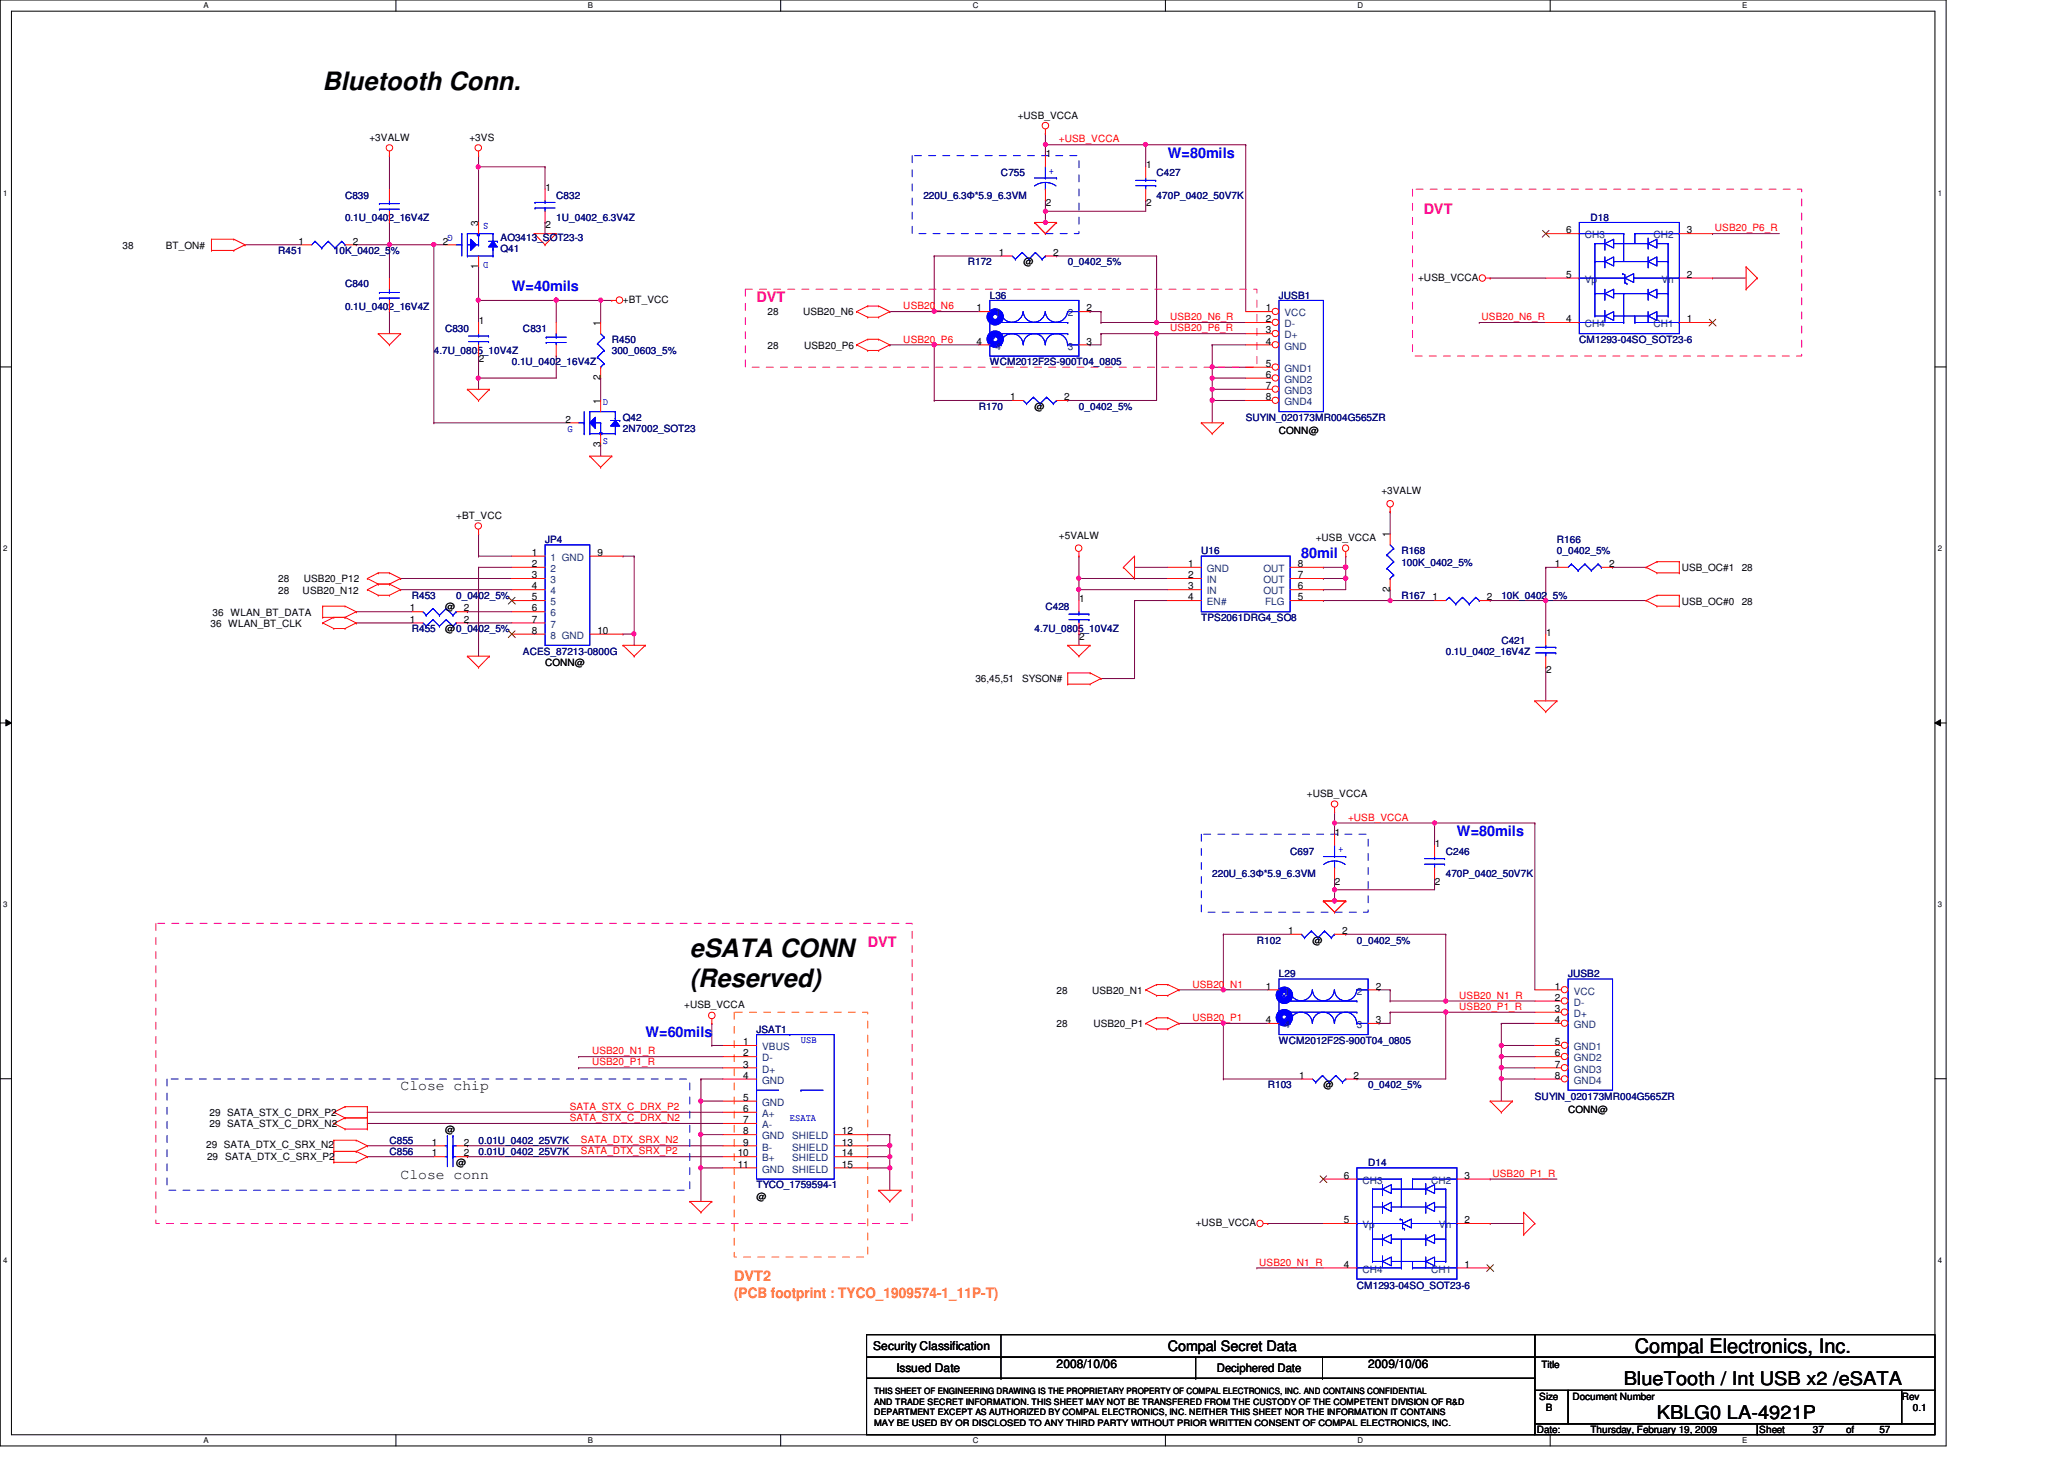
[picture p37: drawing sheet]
<svg xmlns="http://www.w3.org/2000/svg" width="297mm" height="210mm" viewBox="0 0 297 210" stroke-linecap="round" stroke-linejoin="round" font-family="sans-serif">
<defs><g id="words">
<g font-size="3.6">
<text x="46.4" y="13">Bluetooth Conn.</text>
<text x="99.3" y="137.8">eSATA CONN</text>
<text x="99.3" y="142">(Reserved)</text>
</g>
<text font-size="2.9" x="235.3" y="194.6">Compal Electronics, Inc.</text>
<g font-size="2.7">
<text x="233.7" y="199.3">BlueTooth / Int USB x2 /eSATA</text>
<text x="238.5" y="204.1">KBLG0 LA-4921P</text>
</g>
<g font-size="2.1" fill="#00f">
<text x="168.1" y="22.7">W=80mils</text>
<text x="73.7" y="41.9">W=40mils</text>
<text x="187.3" y="80.3">80mil</text>
<text x="209.7" y="120.3">W=80mils</text>
<text x="92.9" y="149.1">W=60mils</text>
</g>
<g font-size="2.1" fill="#ff0080">
<text x="204.9" y="30.7">DVT</text>
<text x="108.9" y="43.5">DVT</text>
<text x="124.9" y="136.3">DVT</text>
</g>
<g font-size="2.1">
<text x="57.7" y="156.8">Close chip</text>
<text x="57.7" y="169.6">Close conn</text>
<text x="168.1" y="194.4">Compal Secret Data</text>
</g>
<g font-size="2.1" fill="#ff8000">
<text x="105.7" y="184.3">DVT2</text>
<text x="105.7" y="186.8">(PCB footprint : TYCO_1909574-1_11P-T)</text>
</g>
<g font-size="1.7">
<text x="125.7" y="194.3">Security Classification</text>
<text x="129" y="197.3">Issued Date</text>
<text x="152.1" y="196.8">2008/10/06</text>
<text x="175.1" y="197.4">Deciphered Date</text>
<text x="196.9" y="196.8">2009/10/06</text>
</g>
<g font-size="1.4">
<text x="146.5" y="17.1">+USB_VCCA</text>
<text x="53.2" y="20.2">+3VALW</text>
<text x="67.6" y="20.2">+3VS</text>
<text x="150.5" y="22.6">1</text>
<text x="78.5" y="27.4">1</text>
<text x="150.5" y="29.7">2</text>
<text x="164.9" y="24.2">1</text>
<text x="164.9" y="29.7">2</text>
<text x="17.6" y="35.8">38</text>
<text x="23.9" y="35.8">BT_ON#</text>
<text x="43" y="35.2">1</text>
<text x="50.8" y="35.2">2</text>
<text x="63.8" y="35.2">2</text>
<text x="68.8" y="32.5" transform="rotate(-90 68.8 32.5)">3</text>
<text x="78.5" y="32.9">2</text>
<text x="225.4" y="33.6">6</text>
<text x="242.8" y="33.6">3</text>
<text x="68.8" y="38.7" transform="rotate(-90 68.8 38.7)">1</text>
<text x="143.8" y="36.8">1</text>
<text x="147.3" y="38.2">@</text>
<text x="151.5" y="36.8">2</text>
<text x="204.1" y="40.4">+USB_VCCA</text>
<text x="225.4" y="40">5</text>
<text x="242.8" y="40">2</text>
<text x="68.9" y="46.6">1</text>
<text x="86.4" y="46.9" transform="rotate(-90 86.4 46.9)">1</text>
<text x="89.7" y="43.6">+BT_VCC</text>
<text x="110.4" y="45.4">28</text>
<text x="115.6" y="45.4">USB20_N6</text>
<text x="140.5" y="44.8">1</text>
<text x="156.4" y="44.8">2</text>
<text x="182.2" y="44.8">1</text>
<text x="182.2" y="46.4">2</text>
<text x="182.2" y="48">3</text>
<text x="225.4" y="46.4">4</text>
<text x="242.8" y="46.4">1</text>
<text x="68.9" y="52.1">2</text>
<text x="110.4" y="50.2">28</text>
<text x="115.7" y="50.2">USB20_P6</text>
<text x="140.5" y="49.6">4</text>
<text x="156.4" y="49.6">3</text>
<text x="182.2" y="49.6">4</text>
<text x="182.2" y="52.8">5</text>
<text x="86.4" y="58.1" transform="rotate(-90 86.4 58.1)">1</text>
<text x="86.4" y="54.7" transform="rotate(-90 86.4 54.7)">2</text>
<text x="145.4" y="57.6">1</text>
<text x="148.9" y="59">@</text>
<text x="153.2" y="57.6">2</text>
<text x="182.2" y="54.4">6</text>
<text x="182.2" y="56">7</text>
<text x="182.2" y="57.6">8</text>
<text x="81.4" y="60.8">2</text>
<text x="86.4" y="64.3" transform="rotate(-90 86.4 64.3)">3</text>
<text x="184.1" y="62.5">CONN@</text>
<text x="198.8" y="71.1">+3VALW</text>
<text x="65.7" y="74.6">+BT_VCC</text>
<text x="152.4" y="77.5">+5VALW</text>
<text x="189.4" y="77.9">+USB_VCCA</text>
<text x="200" y="77.3" transform="rotate(-90 200 77.3)">1</text>
<text x="40" y="83.8">28</text>
<text x="43.7" y="83.8">USB20_P12</text>
<text x="76.5" y="80">1</text>
<text x="76.5" y="81.6">2</text>
<text x="76.5" y="83.2">3</text>
<text x="86" y="80">9</text>
<text x="171" y="81.6">1</text>
<text x="171" y="83.2">2</text>
<text x="186.8" y="81.6">8</text>
<text x="186.8" y="83.2">7</text>
<text x="223.8" y="81.6">1</text>
<text x="231.6" y="81.6">2</text>
<text x="242" y="82.2">USB_OC#1</text>
<text x="250.7" y="82.2">28</text>
<text x="30.6" y="88.6">36 WLAN_BT_DATA</text>
<text x="40" y="85.4">28</text>
<text x="43.6" y="85.4">USB20_N12</text>
<text x="59" y="88">1</text>
<text x="59" y="89.6">1</text>
<text x="64" y="87.8">@</text>
<text x="66.8" y="88">2</text>
<text x="66.8" y="89.6">2</text>
<text x="76.5" y="84.8">4</text>
<text x="76.5" y="86.4">5</text>
<text x="76.5" y="88">6</text>
<text x="76.5" y="89.6">7</text>
<text x="155.3" y="86.6">1</text>
<text x="171" y="84.8">3</text>
<text x="171" y="86.4">4</text>
<text x="186.8" y="86.4">5</text>
<text x="186.8" y="84.8">6</text>
<text x="200" y="85.1" transform="rotate(-90 200 85.1)">2</text>
<text x="206.2" y="86.4">1</text>
<text x="214" y="86.4">2</text>
<text x="242" y="87">USB_OC#0</text>
<text x="250.7" y="87">28</text>
<text x="30.3" y="90.2">36 WLAN_BT_CLK</text>
<text x="64" y="91">@0_0402_5%</text>
<text x="76.5" y="91.2">8</text>
<text x="78.4" y="95.8">CONN@</text>
<text x="86" y="91.2">10</text>
<text x="155.3" y="92.1">2</text>
<text x="222.5" y="91.4">1</text>
<text x="140.4" y="98.2">36,45,51</text>
<text x="147.1" y="98.2">SYSON#</text>
<text x="222.5" y="96.9">2</text>
<text x="188.1" y="114.6">+USB_VCCA</text>
<text x="192.1" y="120.2">1</text>
<text x="206.5" y="121.8">1</text>
<text x="192.1" y="127.3">2</text>
<text x="206.5" y="127.3">2</text>
<text x="185.4" y="134.4">1</text>
<text x="188.9" y="135.8">@</text>
<text x="193.2" y="134.4">2</text>
<text x="152.1" y="143">28</text>
<text x="157.2" y="143">USB20_N1</text>
<text x="182.2" y="142.4">1</text>
<text x="198" y="142.4">2</text>
<text x="223.8" y="142.4">1</text>
<text x="223.8" y="144">2</text>
<text x="98.5" y="145.1">+USB_VCCA</text>
<text x="152.1" y="147.8">28</text>
<text x="157.3" y="147.8">USB20_P1</text>
<text x="182.2" y="147.2">4</text>
<text x="198" y="147.2">3</text>
<text x="223.8" y="145.6">3</text>
<text x="223.8" y="147.2">4</text>
<text x="107" y="150.4">1</text>
<text x="107" y="152">2</text>
<text x="107" y="153.6">3</text>
<text x="107" y="155.2">4</text>
<text x="187" y="155.2">1</text>
<text x="194.8" y="155.2">2</text>
<text x="223.8" y="150.4">5</text>
<text x="223.8" y="152">6</text>
<text x="223.8" y="153.6">7</text>
<text x="223.8" y="155.2">8</text>
<text x="30.1" y="160.6">29 SATA_STX_C_DRX_P2</text>
<text x="107" y="158.4">5</text>
<text x="107" y="160">6</text>
<text x="107" y="161.6">7</text>
<text x="190.5" y="156.6">@</text>
<text x="225.7" y="160.1">CONN@</text>
<text x="29.7" y="165.2">29 SATA_DTX_C_SRX_N2</text>
<text x="29.8" y="166.8">29 SATA_DTX_C_SRX_P2</text>
<text x="30.1" y="162.2">29 SATA_STX_C_DRX_N2</text>
<text x="62.1" y="164.8">1</text>
<text x="62.1" y="166.4">1</text>
<text x="64" y="163">@</text>
<text x="65.7" y="167.8">@</text>
<text x="66.8" y="164.8">2</text>
<text x="66.8" y="166.4">2</text>
<text x="106.2" y="166.4">10</text>
<text x="106.2" y="168">11</text>
<text x="107" y="163.2">8</text>
<text x="107" y="164.8">9</text>
<text x="121.2" y="163.2">12</text>
<text x="121.2" y="164.8">13</text>
<text x="121.2" y="166.4">14</text>
<text x="121.2" y="168">15</text>
<text x="108.9" y="172.6">@</text>
<text x="193.4" y="169.6">6</text>
<text x="210.8" y="169.6">3</text>
<text x="172.1" y="176.4">+USB_VCCA</text>
<text x="193.4" y="176">5</text>
<text x="210.8" y="176">2</text>
<text x="193.4" y="182.4">4</text>
<text x="210.8" y="182.4">1</text>
<text x="221.8" y="196.8">Title</text>
<text x="221.5" y="201.4">Size</text>
<text x="222.5" y="203">B</text>
<text x="226.3" y="201.4">Document Number</text>
<text x="273.7" y="201.4">Rev</text>
<text x="275.3" y="203">0.1</text>
<text x="221.2" y="206.2">Date:</text>
<text x="228.9" y="206.2">Thursday, February 19, 2009</text>
<text x="253.2" y="206.2">Sheet</text>
<text x="260.9" y="206.2">37</text>
<text x="265.7" y="206.2">of</text>
<text x="270.5" y="206.2">57</text>
</g>
<g font-size="1.4" fill="#f00">
<text x="152.4" y="20.5">+USB_VCCA</text>
<text x="246.8" y="33.3">USB20_P6_R</text>
<text x="130" y="44.5">USB20_N6</text>
<text x="168.4" y="47.7">USB20_P6_R</text>
<text x="168.4" y="46.1">USB20_N6_R</text>
<text x="213.2" y="46.1">USB20_N6_R</text>
<text x="130" y="49.3">USB20_P6</text>
<text x="194" y="118.1">+USB_VCCA</text>
<text x="171.6" y="142.1">USB20_N1</text>
<text x="210" y="143.7">USB20_N1_R</text>
<text x="171.6" y="146.9">USB20_P1</text>
<text x="210" y="145.3">USB20_P1_R</text>
<text x="85.2" y="153.3">USB20_P1_R</text>
<text x="85.2" y="151.7">USB20_N1_R</text>
<text x="82" y="159.7">SATA_STX_C_DRX_P2</text>
<text x="82" y="161.3">SATA_STX_C_DRX_N2</text>
<text x="83.6" y="164.5">SATA_DTX_SRX_N2</text>
<text x="83.6" y="166.1">SATA_DTX_SRX_P2</text>
<text x="214.8" y="169.3">USB20_P1_R</text>
<text x="181.2" y="182.1">USB20_N1_R</text>
</g>
<g font-size="1.4" fill="#000080">
<text x="49.7" y="28.6">C839</text>
<text x="80" y="28.6">C832</text>
<text x="132.9" y="28.6">220U_6.3Φ*5.9_6.3VM</text>
<text x="144.1" y="25.4">C755</text>
<text x="166.5" y="25.4">C427</text>
<text x="166.5" y="28.6">470P_0402_50V7K</text>
<text x="49.7" y="31.7">0.1U_0402_16V4Z</text>
<text x="72" y="34.6">AO3413_SOT23-3</text>
<text x="80" y="31.7">1U_0402_6.3V4Z</text>
<text x="228.9" y="31.7">D18</text>
<text x="40" y="36.6">R451</text>
<text x="48" y="36.6">10K_0402_5%</text>
<text x="49.7" y="41.4">C840</text>
<text x="72" y="36.2">Q41</text>
<text x="139.3" y="38.2">R172</text>
<text x="153.7" y="38.2">0_0402_5%</text>
<text x="49.7" y="44.6">0.1U_0402_16V4Z</text>
<text x="64" y="47.8">C830</text>
<text x="75.3" y="47.8">C831</text>
<text x="142.4" y="43">L36</text>
<text x="184.1" y="43">JUSB1</text>
<text x="62.4" y="51">4.7U_0805_10V4Z</text>
<text x="73.7" y="52.6">0.1U_0402_16V4Z</text>
<text x="88" y="49.4">R450</text>
<text x="88" y="51">300_0603_5%</text>
<text x="142.4" y="52.6">WCM2012F2S-900T04_0805</text>
<text x="227.3" y="49.4">CM1293-04SO_SOT23-6</text>
<text x="140.9" y="59">R170</text>
<text x="155.3" y="59">0_0402_5%</text>
<text x="89.7" y="60.6">Q42</text>
<text x="89.7" y="62.2">2N7002_SOT23</text>
<text x="179.3" y="60.6">SUYIN_020173MR004G565ZR</text>
<text x="78.4" y="78.2">JP4</text>
<text x="172.9" y="79.8">U16</text>
<text x="201.7" y="79.8">R168</text>
<text x="201.7" y="81.4">100K_0402_5%</text>
<text x="224.1" y="78.2">R166</text>
<text x="224.1" y="79.8">0_0402_5%</text>
<text x="59.3" y="86.2">R453</text>
<text x="65.7" y="86.2">0_0402_5%</text>
<text x="150.4" y="87.8">C428</text>
<text x="172.9" y="89.4">TPS2061DRG4_SO8</text>
<text x="201.7" y="86.2">R167</text>
<text x="216.1" y="86.2">10K_0402_5%</text>
<text x="59.3" y="91">R455</text>
<text x="75.3" y="94.2">ACES_87213-0800G</text>
<text x="148.9" y="91">4.7U_0805_10V4Z</text>
<text x="208.1" y="94.2">0.1U_0402_16V4Z</text>
<text x="216.1" y="92.6">C421</text>
<text x="185.7" y="123">C697</text>
<text x="208.1" y="123">C246</text>
<text x="174.5" y="126.2">220U_6.3Φ*5.9_6.3VM</text>
<text x="208.1" y="126.2">470P_0402_50V7K</text>
<text x="180.9" y="135.8">R102</text>
<text x="195.3" y="135.8">0_0402_5%</text>
<text x="184.1" y="140.6">L29</text>
<text x="225.7" y="140.6">JUSB2</text>
<text x="108.9" y="148.6">JSAT1</text>
<text x="184.1" y="150.2">WCM2012F2S-900T04_0805</text>
<text x="182.5" y="156.6">R103</text>
<text x="196.9" y="156.6">0_0402_5%</text>
<text x="220.9" y="158.2">SUYIN_020173MR004G565ZR</text>
<text x="56" y="164.6">C855</text>
<text x="56" y="166.2">C856</text>
<text x="68.9" y="164.6">0.01U_0402_25V7K</text>
<text x="68.9" y="166.2">0.01U_0402_25V7K</text>
<text x="196.9" y="167.8">D14</text>
<text x="108.9" y="171">TYCO_1759594-1</text>
<text x="195.3" y="185.4">CM1293-04SO_SOT23-6</text>
</g>
<g font-size="1.4" fill="#00f">
<text x="151" y="25">+</text>
<text x="65.2" y="33.9" transform="rotate(180 65.2 33.9)">G</text>
<text x="70.3" y="32.1" transform="rotate(180 70.3 32.1)">S</text>
<text x="70.3" y="37.7" transform="rotate(180 70.3 37.7)">D</text>
<text x="86.8" y="58.3">D</text>
<text x="81.7" y="62.1">G</text>
<text x="86.8" y="63.9">S</text>
<text x="192.6" y="122.6">+</text>
<text x="115.3" y="150">USB</text>
<text x="113.7" y="161.2">ESATA</text>
</g>
<g font-size="1.4" fill="#004080">
<text x="228.1" y="34.3">CH3</text>
<text x="238" y="34.3">CH2</text>
<text x="228.1" y="40.7">Vp</text>
<text x="239.1" y="40.7">Vn</text>
<text x="143.3" y="45.5">1</text>
<text x="153.7" y="45.5">2</text>
<text x="184.9" y="45.5">VCC</text>
<text x="184.9" y="47.1">D-</text>
<text x="228.1" y="47.1">CH4</text>
<text x="238" y="47.1">CH1</text>
<text x="143.3" y="50.3">4</text>
<text x="153.7" y="50.3">3</text>
<text x="184.9" y="48.7">D+</text>
<text x="184.9" y="50.3">GND</text>
<text x="184.9" y="53.5">GND1</text>
<text x="184.9" y="55.1">GND2</text>
<text x="184.9" y="56.7">GND3</text>
<text x="184.9" y="58.3">GND4</text>
<text x="79.2" y="80.7">1 GND</text>
<text x="79.2" y="82.3">2</text>
<text x="79.2" y="83.9">3</text>
<text x="173.7" y="82.3">GND</text>
<text x="173.7" y="83.9">IN</text>
<text x="181.8" y="82.3">OUT</text>
<text x="181.8" y="83.9">OUT</text>
<text x="79.2" y="85.5">4</text>
<text x="79.2" y="87.1">5</text>
<text x="79.2" y="88.7">6</text>
<text x="173.7" y="85.5">IN</text>
<text x="173.7" y="87.1">EN#</text>
<text x="181.8" y="85.5">OUT</text>
<text x="182.1" y="87.1">FLG</text>
<text x="79.2" y="90.3">7</text>
<text x="79.2" y="91.9">8 GND</text>
<text x="184.9" y="143.1">1</text>
<text x="195.3" y="143.1">2</text>
<text x="226.5" y="143.1">VCC</text>
<text x="184.9" y="147.9">4</text>
<text x="195.3" y="147.9">3</text>
<text x="226.5" y="144.7">D-</text>
<text x="226.5" y="146.3">D+</text>
<text x="226.5" y="147.9">GND</text>
<text x="109.7" y="151.1">VBUS</text>
<text x="109.7" y="152.7">D-</text>
<text x="109.7" y="154.3">D+</text>
<text x="109.7" y="155.9">GND</text>
<text x="226.5" y="151.1">GND1</text>
<text x="226.5" y="152.7">GND2</text>
<text x="226.5" y="154.3">GND3</text>
<text x="226.5" y="155.9">GND4</text>
<text x="109.7" y="159.1">GND</text>
<text x="109.7" y="160.7">A+</text>
<text x="109.7" y="162.3">A-</text>
<text x="109.7" y="163.9">GND</text>
<text x="109.7" y="165.5">B-</text>
<text x="109.7" y="167.1">B+</text>
<text x="114" y="163.9">SHIELD</text>
<text x="114" y="165.5">SHIELD</text>
<text x="114" y="167.1">SHIELD</text>
<text x="109.7" y="168.7">GND</text>
<text x="114" y="168.7">SHIELD</text>
<text x="196.1" y="170.3">CH3</text>
<text x="205.9" y="170.3">CH2</text>
<text x="196.1" y="176.7">Vp</text>
<text x="207.1" y="176.7">Vn</text>
<text x="196.1" y="183.1">CH4</text>
<text x="205.9" y="183.1">CH1</text>
</g>
<g font-size="1.3">
<text x="125.8" y="203.6">DEPARTMENT EXCEPT AS AUTHORIZED BY COMPAL ELECTRONICS, INC. NEITHER THIS SHEET NOR THE INFORMATION IT CONTAINS</text>
<text x="125.8" y="200.6">THIS SHEET OF ENGINEERING DRAWING IS THE PROPRIETARY PROPERTY OF COMPAL ELECTRONICS, INC. AND CONTAINS CONFIDENTIAL</text>
<text x="125.8" y="202.1">AND TRADE SECRET INFORMATION. THIS SHEET MAY NOT BE TRANSFERED FROM THE CUSTODY OF THE COMPETENT DIVISION OF R&amp;D</text>
<text x="125.8" y="205.1">MAY BE USED BY OR DISCLOSED TO ANY THIRD PARTY WITHOUT PRIOR WRITTEN CONSENT OF COMPAL ELECTRONICS, INC.</text>
</g>
<g font-size="1.1">
<text x="29.3" y="1.1">A</text>
<text x="84.6" y="1.1">B</text>
<text x="140" y="1.1">C</text>
<text x="195.4" y="1.1">D</text>
<text x="250.7" y="1.1">E</text>
<text x=".5" y="28.2">1</text>
<text x="278.9" y="28.2">1</text>
<text x=".5" y="79.3">2</text>
<text x="278.9" y="79.3">2</text>
<text x=".5" y="130.6">3</text>
<text x="278.9" y="130.6">3</text>
<text x=".5" y="181.7">4</text>
<text x="278.9" y="181.7">4</text>
<text x="29.3" y="207.6">A</text>
<text x="84.6" y="207.6">B</text>
<text x="140" y="207.6">C</text>
<text x="195.4" y="207.6">D</text>
<text x="250.7" y="207.6">E</text>
</g>
</g></defs>
<path d="M0 0h280.1v208h-280.1zM1.6 1.6h276.9v204.8h-276.9z" fill="none" stroke="#000" stroke-width=".14"/>
<g fill="#fff">
<path d="M29.3 .2h.7v1.2h-.7z"/>
<path d="M29.3 206.6h.7v1.2h-.7z"/>
</g>
<path d="M57 0v1.6M57 206.4v1.6" fill="none" stroke="#000" stroke-width=".14"/>
<g fill="#fff">
<path d="M84.6 .2h.7v1.2h-.7z"/>
<path d="M84.6 206.6h.7v1.2h-.7z"/>
</g>
<path d="M112.3 0v1.6M112.3 206.4v1.6" fill="none" stroke="#000" stroke-width=".14"/>
<g fill="#fff">
<path d="M140 .2h.8v1.2h-.8z"/>
<path d="M140 206.6h.8v1.2h-.8z"/>
</g>
<path d="M167.7 0v1.6M167.7 206.4v1.6" fill="none" stroke="#000" stroke-width=".14"/>
<g fill="#fff">
<path d="M195.4 .2h.7v1.2h-.7z"/>
<path d="M195.4 206.6h.7v1.2h-.7z"/>
</g>
<path d="M223.1 0v1.6M223.1 206.4v1.6" fill="none" stroke="#000" stroke-width=".14"/>
<g fill="#fff">
<path d="M250.7 .2h.8v1.2h-.8z"/>
<path d="M250.7 206.6h.8v1.2h-.8z"/>
<path d="M.5 27.2h.6v1.2h-.6z"/>
<path d="M278.9 27.2h.6v1.2h-.6z"/>
<path d="M.5 78.4h.6v1.1h-.6z"/>
<path d="M278.9 78.4h.6v1.1h-.6z"/>
</g>
<path d="M0 52.8h1.6M278.5 52.8h1.6" fill="none" stroke="#000" stroke-width=".14"/>
<g fill="#fff">
<path d="M.5 129.6h.6v1.2h-.6z"/>
<path d="M278.9 129.6h.6v1.2h-.6z"/>
</g>
<path d="M0 104h1.6M.8 103.5l.8 .5-.8 .4zM278.5 104l.8-.5v.9zM278.5 104h1.6" fill="none" stroke="#000" stroke-width=".14"/>
<path d="M.8 103.5l.8 .5-.8 .4zM278.5 104l.8-.5v.9z" fill="#000"/>
<g fill="#fff">
<path d="M.5 180.8h.6v1.1h-.6z"/>
<path d="M278.9 180.8h.6v1.1h-.6z"/>
</g>
<path d="M0 155.2h1.6M278.5 155.2h1.6" fill="none" stroke="#000" stroke-width=".14"/>
<path d="M86.4 43.2h.1M86.4 43.2h1.6" fill="none" stroke="#800040" stroke-width=".14"/>
<circle cx="86.4" cy="43.2" r=".3" fill="#f0f"/>
<circle cx="86.4" cy="43.2" r=".3" fill="none" stroke="#f0f" stroke-width=".14"/>
<path d="M78.4 32h.1M78.4 32v1.6M68.9 43.2h.1M68.9 43.2v3.2M68.9 43.2h11.1M80 51.2h.1M80 43.2h.1M80 43.2v3.2M80 51.2v3.2" fill="none" stroke="#800040" stroke-width=".14"/>
<circle cx="80" cy="43.2" r=".3" fill="#f0f"/>
<circle cx="80" cy="43.2" r=".3" fill="none" stroke="#f0f" stroke-width=".14"/>
<circle cx="68.8" cy="43.2" r=".3" fill="#f0f"/>
<circle cx="68.8" cy="43.2" r=".3" fill="none" stroke="#f0f" stroke-width=".14"/>
<path d="M68.9 22.4h.1M68.9 24h.1M68.9 22.4v9.6M68.9 24h9.5" fill="none" stroke="#800040" stroke-width=".14"/>
<circle cx="68.8" cy="24" r=".3" fill="#f0f"/>
<circle cx="68.8" cy="24" r=".3" fill="none" stroke="#f0f" stroke-width=".14"/>
<path d="M68.9 38.4h.1M68.9 38.4v4.8M78.4 24h.1M78.4 24v3.2M68.9 54.4h.1M68.9 54.4v1.6" fill="none" stroke="#800040" stroke-width=".14"/>
<circle cx="68.8" cy="54.4" r=".3" fill="#f0f"/>
<circle cx="68.8" cy="54.4" r=".3" fill="none" stroke="#f0f" stroke-width=".14"/>
<path d="M56 22.4h.1M56 32h.1M56 22.4v4.8M56 32v3.2M62.4 35.2h.1M62.4 35.2h1.6" fill="none" stroke="#800040" stroke-width=".14"/>
<circle cx="56" cy="35.2" r=".3" fill="#f0f"/>
<circle cx="56" cy="35.2" r=".3" fill="none" stroke="#f0f" stroke-width=".14"/>
<path d="M51.3 35.2h.1M51.3 35.2h4.7M62.4 35.2h.1M62.4 35.2v25.6" fill="none" stroke="#800040" stroke-width=".14"/>
<circle cx="62.4" cy="35.2" r=".3" fill="#f0f"/>
<circle cx="62.4" cy="35.2" r=".3" fill="none" stroke="#f0f" stroke-width=".14"/>
<g fill="none" stroke="#800040" stroke-width=".14">
<path d="M68.9 54.4h.1M68.9 51.2h.1M68.9 54.4h11.1M68.9 51.2v3.2M80 43.2h.1M80 43.2h6.4M86.4 43.2h.1M86.4 54.4h.1M86.4 43.2v3.2M86.4 54.4v3.2M62.4 60.8h.1M62.4 60.8h19.3"/>
<path d="M86.4 64h.1M86.4 64v1.6"/>
</g>
<circle cx="80" cy="43.2" r=".3" fill="#f0f"/>
<circle cx="80" cy="43.2" r=".3" fill="none" stroke="#f0f" stroke-width=".14"/>
<path d="M35.3 35.2h.1M35.3 35.2h8M56 35.2h.1M56 35.2h6.4M56 35.2v4.8M56 44.8h.1M56 44.8v3.2M155.3 84.8h.1M155.3 83.2h.1M155.3 84.8v1.6M155.3 83.2h12.8" fill="none" stroke="#800040" stroke-width=".14"/>
<circle cx="155.2" cy="83.2" r=".3" fill="#f0f"/>
<circle cx="155.2" cy="83.2" r=".3" fill="none" stroke="#f0f" stroke-width=".14"/>
<path d="M155.3 91.2h.1M155.3 91.2v1.6M193.7 83.2h.1M193.7 83.2v1.6" fill="none" stroke="#800040" stroke-width=".14"/>
<circle cx="193.7" cy="83.2" r=".31" fill="#f0f"/>
<circle cx="193.7" cy="83.2" r=".31" fill="none" stroke="#f0f" stroke-width=".14"/>
<path d="M163.3 81.6h.1M163.3 81.6h4.8M200.1 84.8h.1M200.1 86.4h.1M200.1 84.8v1.6M200.1 86.4h6.4" fill="none" stroke="#800040" stroke-width=".14"/>
<circle cx="200.1" cy="86.4" r=".3" fill="#f0f"/>
<circle cx="200.1" cy="86.4" r=".3" fill="none" stroke="#f0f" stroke-width=".14"/>
<path d="M200.1 73.6h.1M200.1 73.6v3.2M155.3 80h.1M155.3 80v3.2M190.5 84.8h.1M190.5 81.6h.1M190.5 84.8h3.2M193.7 80h.1M193.7 80v1.6h-3.2" fill="none" stroke="#800040" stroke-width=".14"/>
<circle cx="193.6" cy="81.6" r=".32" fill="#f0f"/>
<circle cx="193.6" cy="81.6" r=".32" fill="none" stroke="#f0f" stroke-width=".14"/>
<path d="M155.3 84.8h.1M155.3 84.8h12.8M190.5 83.2h.1M193.7 81.6h.1M193.7 81.6v1.6h-3.2" fill="none" stroke="#800040" stroke-width=".14"/>
<circle cx="155.2" cy="84.8" r=".3" fill="#f0f"/>
<circle cx="155.2" cy="84.8" r=".3" fill="none" stroke="#f0f" stroke-width=".14"/>
<path d="M155.3 83.2h.1M155.3 83.2v1.6M158.4 97.6h.1M163.3 86.4h.1M163.3 86.4h4.8M163.3 86.4v11.2h-4.9M190.5 86.4h.1M190.5 86.4h9.6M222.5 86.4h.1M222.5 86.4h14.4" fill="none" stroke="#800040" stroke-width=".14"/>
<circle cx="222.5" cy="86.4" r=".3" fill="#f0f"/>
<circle cx="222.5" cy="86.4" r=".3" fill="none" stroke="#f0f" stroke-width=".14"/>
<path d="M150.4 20.8h.1M150.4 20.8h14.5M164.9 28.8h.1M164.9 28.8v1.6" fill="none" stroke="#800040" stroke-width=".14"/>
<circle cx="150.4" cy="20.8" r=".3" fill="#f0f"/>
<circle cx="150.4" cy="20.8" r=".3" fill="none" stroke="#f0f" stroke-width=".14"/>
<path d="M150.4 30.4h.1M150.4 30.4v1.6" fill="none" stroke="#800040" stroke-width=".14"/>
<circle cx="150.4" cy="32" r=".3" fill="#f0f"/>
<circle cx="150.4" cy="32" r=".3" fill="none" stroke="#f0f" stroke-width=".14"/>
<path d="M150.4 30.4h.1M150.4 30.4h14.5" fill="none" stroke="#800040" stroke-width=".14"/>
<circle cx="150.4" cy="30.4" r=".3" fill="#f0f"/>
<circle cx="150.4" cy="30.4" r=".3" fill="none" stroke="#f0f" stroke-width=".14"/>
<path d="M150.4 19.2h.1M150.4 19.2v1.6M164.9 20.8h.1M164.9 20.8v3.2M164.9 20.8h14.4" fill="none" stroke="#800040" stroke-width=".14"/>
<circle cx="164.8" cy="20.8" r=".3" fill="#f0f"/>
<circle cx="164.8" cy="20.8" r=".3" fill="none" stroke="#f0f" stroke-width=".14"/>
<path d="M179.3 20.8h.1M179.3 20.8v24M174.5 57.6h.1M174.5 57.6v3.2" fill="none" stroke="#800040" stroke-width=".14"/>
<circle cx="174.4" cy="57.6" r=".31" fill="#f0f"/>
<circle cx="174.4" cy="57.6" r=".31" fill="none" stroke="#f0f" stroke-width=".14"/>
<path d="M174.5 52.8h.1M174.5 49.6h.1M174.5 54.4h.1M174.5 52.8h4.8M174.5 49.6v4.8M174.5 54.4h4.8" fill="none" stroke="#800040" stroke-width=".14"/>
<circle cx="174.5" cy="52.8" r=".3" fill="#f0f"/>
<circle cx="174.5" cy="52.8" r=".3" fill="none" stroke="#f0f" stroke-width=".14"/>
<path d="M174.5 56h.1M174.5 54.4h.1M174.5 56h4.8M174.5 54.4v1.6" fill="none" stroke="#800040" stroke-width=".14"/>
<circle cx="174.5" cy="54.4" r=".3" fill="#f0f"/>
<circle cx="174.5" cy="54.4" r=".3" fill="none" stroke="#f0f" stroke-width=".14"/>
<path d="M174.5 57.6h.1M174.5 56h.1M174.5 57.6h4.8M174.5 56v1.6" fill="none" stroke="#800040" stroke-width=".14"/>
<circle cx="174.5" cy="56" r=".3" fill="#f0f"/>
<circle cx="174.5" cy="56" r=".3" fill="none" stroke="#f0f" stroke-width=".14"/>
<path d="M166.5 48h.1M166.5 48h12.8M174.5 49.6h.1M174.5 49.6h4.8" fill="none" stroke="#800040" stroke-width=".14"/>
<circle cx="166.5" cy="48" r=".3" fill="#f0f"/>
<circle cx="166.5" cy="48" r=".3" fill="none" stroke="#f0f" stroke-width=".14"/>
<path d="M134.4 49.6h.1M134.4 44.8h.1M134.4 44.8h6.5M134.4 49.6h6.5M156.9 44.8h.1M156.9 44.8h1.5M158.4 44.8h.1M158.4 44.8v1.6M166.5 46.4h.1M166.5 46.4h12.8" fill="none" stroke="#800040" stroke-width=".14"/>
<circle cx="166.5" cy="46.4" r=".3" fill="#f0f"/>
<circle cx="166.5" cy="46.4" r=".3" fill="none" stroke="#f0f" stroke-width=".14"/>
<g fill="none" stroke="#800040" stroke-width=".14">
<path d="M152.1 36.8h.1M152.1 36.8h14.4M166.5 36.8h.1M166.5 36.8v9.6M134.4 57.6h.1M134.4 49.6h.1M134.4 57.6h11.3M134.4 49.6v8M153.7 57.6h.1M156.9 49.6h.1M158.4 48h.1M158.4 48v1.6h-1.5"/>
<path d="M158.4 48h8.1M166.5 48h.1M166.5 48v9.6h-12.8M214.5 40h.1M214.5 40h8M246.5 40h.1M246.5 40h4.8M214.5 86.4h.1M214.5 86.4h8M222.5 86.4h.1M222.5 96h.1M222.5 86.4v4.8"/>
<path d="M222.5 96v4.8"/>
</g>
<circle cx="134.4" cy="49.6" r=".31" fill="#f0f"/>
<circle cx="134.4" cy="49.6" r=".31" fill="none" stroke="#f0f" stroke-width=".14"/>
<path d="M134.4 36.8h.1M134.4 36.8h9.7M134.4 36.8v8M128.1 49.6h.1M128.1 49.6h6.3" fill="none" stroke="#800040" stroke-width=".14"/>
<circle cx="134.4" cy="44.8" r=".3" fill="#f0f"/>
<circle cx="134.4" cy="44.8" r=".3" fill="none" stroke="#f0f" stroke-width=".14"/>
<path d="M91.3 91.2h.1M91.3 91.2v1.6" fill="none" stroke="#800040" stroke-width=".14"/>
<circle cx="91.2" cy="91.2" r=".3" fill="#f0f"/>
<circle cx="91.2" cy="91.2" r=".3" fill="none" stroke="#f0f" stroke-width=".14"/>
<g fill="none" stroke="#800040" stroke-width=".14">
<path d="M128.1 44.8h.1M128.1 44.8h6.3M158.4 46.4h.1M158.4 46.4h8.1M68.9 76.8h.1M68.9 76.8v3.2M51.3 88h.1M51.3 89.6h.1M51.3 88h8M51.3 89.6h8M57.7 83.2h.1M57.7 84.8h.1"/>
<path d="M57.7 83.2h16M57.7 84.8h16M67.3 88h.1M67.3 89.6h.1M67.3 88h6.4M67.3 89.6h6.4M68.9 80h.1M68.9 81.6h.1M68.9 80h4.8M68.9 81.6v12.8M68.9 81.6h4.8M89.7 80h.1"/>
<path d="M89.7 91.2h.1M89.7 80h1.6M91.3 80h.1M91.3 80v11.2h-1.6M222.5 81.6h.1M222.5 81.6h1.6M222.5 81.6v4.8M232.1 81.6h.1M232.1 81.6h4.8M176.1 134.4h.1M176.1 134.4h9.6M176.1 134.4v8"/>
</g>
<circle cx="176.1" cy="142.4" r=".3" fill="#f0f"/>
<circle cx="176.1" cy="142.4" r=".3" fill="none" stroke="#f0f" stroke-width=".14"/>
<path d="M192.1 118.4h.1M192.1 118.4h14.4M193.7 134.4h.1M193.7 134.4h14.4M206.5 126.4h.1M206.5 126.4v1.6M208.1 134.4h.1M208.1 134.4v9.6M198.5 147.2h.1M200.1 145.6h.1M200.1 145.6v1.6h-1.6" fill="none" stroke="#800040" stroke-width=".14"/>
<circle cx="192.1" cy="118.4" r=".3" fill="#f0f"/>
<circle cx="192.1" cy="118.4" r=".3" fill="none" stroke="#f0f" stroke-width=".14"/>
<path d="M192.1 128h.1M192.1 128v1.6" fill="none" stroke="#800040" stroke-width=".14"/>
<circle cx="192.1" cy="129.6" r=".31" fill="#f0f"/>
<circle cx="192.1" cy="129.6" r=".31" fill="none" stroke="#f0f" stroke-width=".14"/>
<path d="M192.1 128h.1M192.1 128h14.4" fill="none" stroke="#800040" stroke-width=".14"/>
<circle cx="192.1" cy="128" r=".3" fill="#f0f"/>
<circle cx="192.1" cy="128" r=".3" fill="none" stroke="#f0f" stroke-width=".14"/>
<path d="M192.1 116.8h.1M192.1 116.8v1.6M206.5 118.4h.1M206.5 118.4v3.2M206.5 118.4h14.4" fill="none" stroke="#800040" stroke-width=".14"/>
<circle cx="206.5" cy="118.4" r=".3" fill="#f0f"/>
<circle cx="206.5" cy="118.4" r=".3" fill="none" stroke="#f0f" stroke-width=".14"/>
<path d="M220.9 118.4h.1M220.9 118.4v24M216.1 155.2h.1M216.1 155.2v3.2" fill="none" stroke="#800040" stroke-width=".14"/>
<circle cx="216.1" cy="155.2" r=".3" fill="#f0f"/>
<circle cx="216.1" cy="155.2" r=".3" fill="none" stroke="#f0f" stroke-width=".14"/>
<path d="M216.1 150.4h.1M216.1 147.2h.1M216.1 152h.1M216.1 150.4h4.8M216.1 147.2v4.8M216.1 152h4.8" fill="none" stroke="#800040" stroke-width=".14"/>
<circle cx="216.1" cy="150.4" r=".3" fill="#f0f"/>
<circle cx="216.1" cy="150.4" r=".3" fill="none" stroke="#f0f" stroke-width=".14"/>
<path d="M216.1 153.6h.1M216.1 152h.1M216.1 153.6h4.8M216.1 152v1.6" fill="none" stroke="#800040" stroke-width=".14"/>
<circle cx="216.1" cy="152" r=".3" fill="#f0f"/>
<circle cx="216.1" cy="152" r=".3" fill="none" stroke="#f0f" stroke-width=".14"/>
<path d="M216.1 155.2h.1M216.1 153.6h.1M216.1 155.2h4.8M216.1 153.6v1.6" fill="none" stroke="#800040" stroke-width=".14"/>
<circle cx="216.1" cy="153.6" r=".31" fill="#f0f"/>
<circle cx="216.1" cy="153.6" r=".31" fill="none" stroke="#f0f" stroke-width=".14"/>
<path d="M208.1 145.6h.1M208.1 145.6h12.8M216.1 147.2h.1M216.1 147.2h4.8" fill="none" stroke="#800040" stroke-width=".14"/>
<circle cx="208.1" cy="145.6" r=".31" fill="#f0f"/>
<circle cx="208.1" cy="145.6" r=".31" fill="none" stroke="#f0f" stroke-width=".14"/>
<path d="M176.1 155.2h.1M176.1 147.2h.1M176.1 155.2h11.2M176.1 147.2v8M198.5 142.4h.1M198.5 142.4h1.6" fill="none" stroke="#800040" stroke-width=".14"/>
<circle cx="176.1" cy="147.2" r=".3" fill="#f0f"/>
<circle cx="176.1" cy="147.2" r=".3" fill="none" stroke="#f0f" stroke-width=".14"/>
<path d="M169.7 147.2h.1M169.7 142.4h.1M169.7 147.2h12.8M169.7 142.4h12.8M176.1 147.2h.1M176.1 142.4h.1M200.1 144h.1M200.1 142.4h.1M200.1 144h20.8M200.1 142.4v1.6M208.1 144h.1" fill="none" stroke="#800040" stroke-width=".14"/>
<circle cx="208.1" cy="144" r=".3" fill="#f0f"/>
<circle cx="208.1" cy="144" r=".3" fill="none" stroke="#f0f" stroke-width=".14"/>
<g fill="none" stroke="#800040" stroke-width=".14">
<path d="M150.4 20.8h.1M150.4 28.8h.1M150.4 20.8v1.6M150.4 28.8v1.6M246.5 33.6h.1M246.5 33.6h9.6M212.9 46.4h.1M212.9 46.4h9.6M192.1 118.4h.1M192.1 118.4v1.6M192.1 126.4h.1M192.1 126.4v1.6"/>
<path d="M83.3 153.6h.1M83.3 152h.1M83.3 153.6h20.8M83.3 152h20.8M100.9 155.2h.1M100.9 155.2h3.2M100.9 155.2v3.2M102.4 147.2h.1M102.4 150.4h.1M102.4 147.2v3.2M102.4 150.4h1.7M195.3 155.2h.1"/>
<path d="M200.1 145.6h.1M200.1 145.6h8M208.1 145.6h.1M208.1 145.6v9.6h-12.8M52.9 166.4h.1M52.9 164.8h.1M52.9 160h.1M52.9 161.6h.1M52.9 164.8h9.5M52.9 166.4h9.5M52.9 160h51.2M52.9 161.6h51.2"/>
<path d="M67.3 164.8h.1M67.3 166.4h.1M67.3 164.8h36.8M67.3 166.4h36.8M100.9 163.2h.1M100.9 163.2v4.8M182.5 176h.1M182.5 176h8M214.5 176h.1M214.5 169.6h.1M214.5 176h4.8M214.5 169.6h9.6"/>
<path d="M180.9 182.4h.1M180.9 182.4h9.6"/>
</g>
<circle cx="100.8" cy="163.2" r=".3" fill="#f0f"/>
<circle cx="100.8" cy="163.2" r=".3" fill="none" stroke="#f0f" stroke-width=".14"/>
<path d="M100.9 168h.1M100.9 168v4.8" fill="none" stroke="#800040" stroke-width=".14"/>
<circle cx="100.8" cy="168" r=".3" fill="#f0f"/>
<circle cx="100.8" cy="168" r=".3" fill="none" stroke="#f0f" stroke-width=".14"/>
<path d="M100.9 158.4h.1M100.9 158.4v4.8M100.9 168h.1M100.9 163.2h.1M100.9 168h3.2M100.9 163.2h3.2" fill="none" stroke="#800040" stroke-width=".14"/>
<circle cx="100.8" cy="158.4" r=".3" fill="#f0f"/>
<circle cx="100.8" cy="158.4" r=".3" fill="none" stroke="#f0f" stroke-width=".14"/>
<path d="M100.9 158.4h.1M100.9 158.4h3.2M124.9 168h.1M124.9 166.4h.1M124.9 168h3.2M128.1 163.2h.1M128.1 164.8h.1M128.1 163.2v3.2h-3.2" fill="none" stroke="#800040" stroke-width=".14"/>
<circle cx="128.1" cy="164.8" r=".3" fill="#f0f"/>
<circle cx="128.1" cy="164.8" r=".3" fill="none" stroke="#f0f" stroke-width=".14"/>
<path d="M128.1 166.4h.1M128.1 166.4v1.6" fill="none" stroke="#800040" stroke-width=".14"/>
<circle cx="128.1" cy="166.4" r=".3" fill="#f0f"/>
<circle cx="128.1" cy="166.4" r=".3" fill="none" stroke="#f0f" stroke-width=".14"/>
<path d="M124.9 164.8h.1M124.9 163.2h.1M124.9 164.8h3.2M124.9 163.2h3.2M128.1 168h.1M128.1 168v3.2" fill="none" stroke="#800040" stroke-width=".14"/>
<circle cx="128.1" cy="168" r=".3" fill="#f0f"/>
<circle cx="128.1" cy="168" r=".3" fill="none" stroke="#f0f" stroke-width=".14"/>
<g fill="none" stroke="#f00" stroke-width=".14">
<path d="M150.4 19.2h.1M150.4 18.6v.6M30.4 36h.1M30.4 34.4h.1M30.4 36h3.3M30.4 34.4v1.6M30.4 34.4h3.3M33.7 36h.1M33.7 34.4h.1M33.7 34.4l1.6 .8M35.3 35.2h.1M35.3 35.2l-1.6 .8"/>
<path d="M56 22.4h.1M56 21.8v.6M68.9 22.4h.1M68.9 21.8v.6M76.9 33.6h.1M76.9 33.6h3.1M76.9 33.6l1.5 1.6M78.4 35.2h.1M78.4 27.2v1.6M78.4 30.4v1.6M80 33.6h.1M80 33.6l-1.6 1.6"/>
<path d="M144.1 36.8h1.6M148.9 32h.1M148.9 32h3.2M148.9 32l1.5 1.6M150.4 33.6h.1M150.4 36.8h1.7M152.1 32h.1M152.1 32l-1.7 1.6M251.3 38.4h.1M251.3 38.4v3.2M251.3 38.4l1.6 1.6M54.4 48h.1"/>
<path d="M54.4 48h3.3M54.4 48l1.6 1.6M56 49.6h.1M56 40v1.6M56 43.2v1.6M57.7 48h.1M57.7 48l-1.7 1.6M67.3 56h.1M67.3 56h3.1M67.3 56l1.6 1.6M68.9 57.6h.1M70.4 56h.1"/>
<path d="M70.4 56l-1.5 1.6M88 43.2h.1M88 43.2h.7M123.3 44.8h.1M123.3 49.6h.1M123.3 44.8l1.6 .8M123.3 49.6l1.6 .8M124.9 44h.1M124.9 45.6h.1M124.9 48.8h.1M124.9 50.4h.1M124.9 44l-1.6 .8"/>
<path d="M124.9 44h1.5M124.9 45.6h1.5M124.9 48.8l-1.6 .8M124.9 48.8h1.5M124.9 50.4h1.5M126.4 44h.1M126.4 45.6h.1M126.4 48.8h.1M126.4 50.4h.1M126.4 44l1.7 .8M126.4 48.8l1.7 .8M128.1 44.8h.1"/>
<path d="M128.1 49.6h.1M128.1 44.8l-1.7 .8M128.1 49.6l-1.7 .8M213.8 40h.7M214.5 40h.1M251.3 41.6h.1M252.9 40h.1M252.9 40l-1.6 1.6M68.9 76.8h.1M68.9 76.2v.6M84.9 65.6h.1M84.9 65.6h3.1"/>
<path d="M84.9 65.6l1.5 1.6M86.4 67.2h.1M88 65.6h.1M88 65.6l-1.6 1.6M155.3 79.4v.6M172.9 60.8h.1M172.9 60.8h3.2M172.9 60.8l1.6 1.6M174.5 62.4h.1M176.1 60.8h.1M176.1 60.8l-1.6 1.6M193.7 79.4v.6"/>
<path d="M200.1 73.6h.1M200.1 73v.6M46.4 88.8h.1M46.4 87.2h.1M46.4 89.6h.1M46.4 87.2h3.3M46.4 88.8h3.3M46.4 87.2v1.6M46.4 89.6l1.6 .8M48 88.8h.1M48 90.4h.1M48 88.8l-1.6 .8"/>
<path d="M48 90.4h1.7M49.7 87.2h.1M49.7 88.8h.1M49.7 90.4h.1M49.7 87.2l1.6 .8M49.7 88.8l1.6 .8M51.3 88h.1M51.3 89.6h.1M51.3 88l-1.6 .8M51.3 89.6l-1.6 .8M52.9 84.8h.1M52.9 83.2h.1"/>
<path d="M52.9 84.8l1.5 .8M52.9 83.2l1.5 .8M54.4 84h.1M54.4 85.6h.1M54.4 82.4h.1M54.4 85.6h1.6M54.4 84l-1.5 .8M54.4 84h1.6M54.4 82.4l-1.5 .8M54.4 82.4h1.6M56 84h.1M56 85.6h.1"/>
<path d="M56 82.4h.1M56 84l1.7 .8M56 82.4l1.7 .8M57.7 84.8h.1M57.7 83.2h.1M57.7 84.8l-1.7 .8M57.7 83.2l-1.7 .8M59.3 88h1.6M65.7 88h1.6M67.3 94.4h.1M67.3 94.4h3.1M67.3 94.4l1.6 1.6"/>
<path d="M68.9 96h.1M70.4 94.4h.1M70.4 94.4l-1.5 1.6M89.7 92.8h.1M89.7 92.8h3.2M89.7 92.8l1.6 1.6M91.3 94.4h.1M92.9 92.8h.1M92.9 92.8l-1.6 1.6M153.7 98.4h.1M153.7 96.8h.1M153.7 92.8h.1"/>
<path d="M153.7 98.4h3.2M153.7 96.8v1.6M153.7 96.8h3.2M153.7 92.8h3.2M153.7 92.8l1.6 1.6M155.3 94.4h.1M155.3 80h.1M156.9 98.4h.1M156.9 96.8h.1M156.9 92.8h.1M156.9 96.8l1.5 .8M156.9 92.8l-1.6 1.6"/>
<path d="M158.4 97.6h.1M158.4 97.6l-1.5 .8M161.7 81.6h.1M161.7 81.6l1.6 1.6M163.3 83.2h.1M163.3 80h.1M163.3 80v3.2M163.3 80l-1.6 1.6M193.7 80h.1M222.5 91.2v1.6M222.5 94.4v1.6M236.9 86.4h.1"/>
<path d="M236.9 81.6h.1M236.9 86.4l1.6 .8M236.9 81.6l1.6 .8M238.5 85.6h.1M238.5 87.2h.1M238.5 80.8h.1M238.5 82.4h.1M238.5 85.6l-1.6 .8M238.5 85.6h3.2M238.5 87.2h3.2M238.5 82.4h3.2M238.5 80.8l-1.6 .8"/>
<path d="M238.5 80.8h3.2M241.7 85.6h.1M241.7 87.2h.1M241.7 80.8h.1M241.7 82.4h.1M241.7 80.8v1.6M241.7 85.6v1.6M192.1 116.8h.1M192.1 116.2v.6M220.9 100.8h.1M220.9 100.8h3.2M220.9 100.8l1.6 1.6"/>
<path d="M222.5 102.4h.1M224.1 100.8h.1M224.1 100.8l-1.6 1.6M185.7 134.4h1.6M190.5 129.6h.1M190.5 129.6h3.2M190.5 129.6l1.6 1.6M192.1 131.2h.1M192.1 134.4h1.6M193.7 129.6h.1M193.7 129.6l-1.6 1.6M49.7 159.2h.1"/>
<path d="M49.7 159.2h3.2M49.7 159.2l-1.7 .8M52.9 159.2h.1M52.9 159.2v3.2M102.4 147.2h.1M102.4 146.6v.6M164.9 142.4h.1M164.9 147.2h.1M164.9 142.4l1.6 .8M164.9 147.2l1.6 .8M166.5 141.6h.1M166.5 143.2h.1"/>
<path d="M166.5 146.4h.1M166.5 148h.1M166.5 141.6l-1.6 .8M166.5 141.6h1.6M166.5 143.2h1.6M166.5 146.4l-1.6 .8M166.5 146.4h1.6M166.5 148h1.6M168.1 141.6h.1M168.1 143.2h.1M168.1 146.4h.1M168.1 148h.1"/>
<path d="M168.1 141.6l1.6 .8M168.1 146.4l1.6 .8M169.7 142.4h.1M169.7 147.2h.1M169.7 142.4l-1.6 .8M169.7 147.2l-1.6 .8M214.5 158.4h.1M214.5 158.4h3.2M214.5 158.4l1.6 1.6M217.7 158.4h.1M217.7 158.4l-1.6 1.6M48 164h.1"/>
<path d="M48 165.7h.1M48 167.2h.1M48 161.6h.1M48 160h.1M48 165.7h3.3M48 164h3.3M48 164v3.2M48 167.2h3.3M48 161.6l1.7 .8M48 160l1.7 .8M49.7 160.8h.1M49.7 162.4h.1"/>
<path d="M49.7 160.8h3.2M49.7 160.8l-1.7 .8M49.7 162.4h3.2M51.3 165.7h.1M51.3 164h.1M51.3 167.2h.1M51.3 164l1.6 .8M51.3 165.7l1.6 .7M52.9 164.8h.1M52.9 166.4h.1M52.9 162.4h.1M52.9 160.8h.1"/>
<path d="M52.9 164.8l-1.6 .9M52.9 166.4l-1.6 .8M62.4 164.8h1.6M65.7 164.8h1.6M99.3 172.8h.1M99.3 172.8h3.1M99.3 172.8l1.6 1.6M100.9 174.4h.1M102.4 172.8h.1M102.4 172.8l-1.5 1.6M126.4 171.2h.1M126.4 171.2h3.3"/>
<path d="M126.4 171.2l1.7 1.6M128.1 172.8h.1M129.7 171.2h.1M129.7 171.2l-1.6 1.6M181.8 176h.7M182.5 176h.1M216.1 160h.1M219.3 174.4h.1M219.3 177.6h.1M219.3 174.4v3.2M219.3 174.4l1.6 1.6M220.9 176h.1"/>
<path d="M220.9 176l-1.6 1.6"/>
<circle cx="150.4" cy="18.1" r=".47"/>
<circle cx="56" cy="21.3" r=".46"/>
<circle cx="68.8" cy="21.3" r=".46"/>
<circle cx="89.1" cy="43.2" r=".47"/>
<circle cx="213.3" cy="40" r=".46"/>
<circle cx="68.8" cy="75.7" r=".46"/>
<circle cx="155.2" cy="78.9" r=".47"/>
<circle cx="193.6" cy="78.9" r=".46"/>
<circle cx="200.1" cy="72.5" r=".47"/>
<circle cx="192.1" cy="115.7" r=".46"/>
<circle cx="102.4" cy="146.1" r=".47"/>
<circle cx="181.3" cy="176" r=".46"/>
</g>
<g fill="none" stroke="#000" stroke-width=".14">
<path d="M124.7 192h96.2v3.2h-96.2zM124.7 195.2h96.2v3.1h-96.2zM124.7 198.3h96.2v8.1h-96.2zM144.1 195.2h.1M144.1 198.3h.1M144.1 192v6.3M172.1 198.3h.1M172.1 195.2v3.1M190.3 198.3h.1M190.3 195.2v3.1M220.9 192h57.6v3.2h-57.6zM220.9 195.2h57.6v4.8h-57.6z"/>
<path d="M220.9 200h4.8v4.9h-4.8zM220.9 204.9h32v1.5h-32zM225.7 200h48v4.9h-48zM252.9 204.9h25.6v1.5h-25.6zM273.7 200h4.8v4.9h-4.8z"/>
</g>
<path d="M131.3 22.4h24v11.2h-24zM172.9 120h24v11.2h-24zM24 155.2h75.3v16h-75.3z" fill="none" stroke="#00f" stroke-width=".14" stroke-dasharray="1 1 1 1 1 1 1 1"/>
<path d="M203.3 27.2h56v24h-56zM107.3 41.6h73.6v11.2h-73.6zM22.4 132.8h108.9v43.2h-108.9z" fill="none" stroke="#ff0080" stroke-width=".14" stroke-dasharray="1 1 1 1 1 1 1 1"/>
<path d="M105.7 145.6h19.2v35.2h-19.2z" fill="none" stroke="#ff8000" stroke-width=".14" stroke-dasharray="1 1 1 1 1 1 1 1"/>
<g fill="none" stroke="#00f" stroke-width=".14">
<path d="M77 29.9h.1M77 29.1h.1M77 29.9h2.9M77 29.1h2.9M78.4 29.1h.1M78.4 29.9h.1M78.4 28.8v.3M78.4 29.9v.5M145.7 36.8l.4 .5M146.1 37.3h.1M147.1 36.3h.1M147.1 36.3l-1 1"/>
<path d="M147.1 36.3l1 1M148.1 37.3h.1M149 36.3h.1M149 36.3l-.9 1M149 36.3l1 1M150 37.3h.1M150.4 36.8h.1M150.4 36.8l-.4 .5M54.6 42.1h.1M54.6 42.9h.1M54.6 42.1h2.9M54.6 42.9h2.9"/>
<path d="M56 42.9h.1M56 42.1h.1M56 41.6v.5M56 42.9v.3M60.9 88l.4 .5M61.3 88.5h.1M62.3 87.5h.1M62.3 87.5l-1 1M62.3 87.5l.9 1M63.2 88.5h.1M64.2 87.5h.1M64.2 87.5l-1 1"/>
<path d="M64.2 87.5l1 1M65.2 88.5h.1M65.7 88h.1M65.7 88l-.5 .5M221 93.9h2.9M221 93.1h2.9M222.5 93.1h.1M222.5 93.9h.1M222.5 92.8v.3M222.5 93.9v.5M223.9 93.9h.1M223.9 93.1h.1"/>
<path d="M187.3 134.4l.4 .5M187.7 134.9h.1M188.7 133.9h.1M188.7 133.9l-1 1M188.7 133.9l1 1M189.7 134.9h.1M190.6 133.9h.1M190.6 133.9l-.9 1M190.6 133.9l1 1M191.6 134.9h.1M192.1 134.4h.1M192.1 134.4l-.5 .5"/>
<path d="M225.7 140.8h6.4v16h-6.4zM64 164.8h.4M64.4 164.8h.1M64.4 163.4h.1M64.4 163.4v2.9M65.2 163.4h.1M65.2 164.8h.1M65.2 164.8h.5M65.2 163.4v2.9"/>
</g>
<circle cx="225.2" cy="142.4" r=".46" fill="#fff"/>
<g fill="none" stroke="#f00" stroke-width=".14">
<path d="M220.9 142.4h3.8"/>
<circle cx="225.2" cy="142.4" r=".46"/>
</g>
<circle cx="225.2" cy="144" r=".46" fill="#fff"/>
<g fill="none" stroke="#f00" stroke-width=".14">
<path d="M220.9 144h3.8"/>
<circle cx="225.2" cy="144" r=".46"/>
</g>
<circle cx="225.2" cy="145.6" r=".46" fill="#fff"/>
<g fill="none" stroke="#f00" stroke-width=".14">
<path d="M220.9 145.6h3.8"/>
<circle cx="225.2" cy="145.6" r=".46"/>
</g>
<circle cx="225.2" cy="147.2" r=".46" fill="#fff"/>
<g fill="none" stroke="#f00" stroke-width=".14">
<path d="M220.9 147.2h3.8"/>
<circle cx="225.2" cy="147.2" r=".46"/>
</g>
<circle cx="225.2" cy="150.4" r=".46" fill="#fff"/>
<g fill="none" stroke="#f00" stroke-width=".14">
<path d="M220.9 150.4h3.8"/>
<circle cx="225.2" cy="150.4" r=".46"/>
</g>
<circle cx="225.2" cy="152" r=".46" fill="#fff"/>
<g fill="none" stroke="#f00" stroke-width=".14">
<path d="M220.9 152h3.8"/>
<circle cx="225.2" cy="152" r=".46"/>
</g>
<circle cx="225.2" cy="153.6" r=".46" fill="#fff"/>
<g fill="none" stroke="#f00" stroke-width=".14">
<path d="M220.9 153.6h3.8"/>
<circle cx="225.2" cy="153.6" r=".46"/>
</g>
<circle cx="225.2" cy="155.2" r=".46" fill="#fff"/>
<g fill="none" stroke="#f00" stroke-width=".14">
<path d="M56 27.2v1.6M56 30.4v1.6M59.3 89.6h1.6M65.7 89.6h1.6M220.9 155.2h3.8M62.4 166.4h1.6M65.7 166.4h1.6"/>
<circle cx="225.2" cy="155.2" r=".46"/>
</g>
<g fill="none" stroke="#00f" stroke-width=".14">
<path d="M54.6 29.3h.1M54.6 30.1h.1M54.6 29.3h2.9M54.6 30.1h2.9M56 30.1h.1M56 29.3h.1M56 28.8v.5M56 30.1v.3M184.1 43.2h6.4v16h-6.4zM60.9 89.6l.4 .5M61.3 90.1h.1M62.3 89.2h.1"/>
<path d="M62.3 89.2l-1 .9M62.3 89.2l.9 .9M63.2 90.1h.1M64.2 89.2h.1M64.2 89.2l-1 .9M64.2 89.2l1 .9M65.2 90.1h.1M65.7 89.6h.1M65.7 89.6l-.5 .5M64 166.4h.4M64.4 166.4h.1M64.4 165h.1"/>
<path d="M64.4 165v2.9M65.2 165h.1M65.2 166.4h.1M65.2 166.4h.5M65.2 165v2.9"/>
</g>
<circle cx="183.6" cy="44.8" r=".46" fill="#fff"/>
<g fill="none" stroke="#f00" stroke-width=".14">
<path d="M179.3 44.8h3.8"/>
<circle cx="183.6" cy="44.8" r=".46"/>
</g>
<circle cx="183.6" cy="46.4" r=".46" fill="#fff"/>
<g fill="none" stroke="#f00" stroke-width=".14">
<path d="M179.3 46.4h3.8"/>
<circle cx="183.6" cy="46.4" r=".46"/>
</g>
<circle cx="183.6" cy="48" r=".46" fill="#fff"/>
<g fill="none" stroke="#f00" stroke-width=".14">
<path d="M179.3 48h3.8"/>
<circle cx="183.6" cy="48" r=".46"/>
</g>
<circle cx="183.6" cy="49.6" r=".46" fill="#fff"/>
<g fill="none" stroke="#f00" stroke-width=".14">
<path d="M179.3 49.6h3.8"/>
<circle cx="183.6" cy="49.6" r=".46"/>
</g>
<circle cx="183.6" cy="52.8" r=".46" fill="#fff"/>
<g fill="none" stroke="#f00" stroke-width=".14">
<path d="M179.3 52.8h3.8"/>
<circle cx="183.6" cy="52.8" r=".46"/>
</g>
<circle cx="183.6" cy="54.4" r=".46" fill="#fff"/>
<g fill="none" stroke="#f00" stroke-width=".14">
<path d="M179.3 54.4h3.8"/>
<circle cx="183.6" cy="54.4" r=".46"/>
</g>
<circle cx="183.6" cy="56" r=".46" fill="#fff"/>
<g fill="none" stroke="#f00" stroke-width=".14">
<path d="M179.3 56h3.8"/>
<circle cx="183.6" cy="56" r=".46"/>
</g>
<circle cx="183.6" cy="57.6" r=".46" fill="#fff"/>
<g fill="none" stroke="#f00" stroke-width=".14">
<path d="M150.4 22.4v1.6M150.4 27.2v1.6M164.9 24v1.6M164.9 27.2v1.6M68.9 46.4v1.6M68.9 49.6v1.6M80 46.4v1.6M80 49.6v1.6M86.4 46.4v1.6M86.4 52.8v1.6M145.7 57.6h1.6M152.1 57.6h1.6"/>
<path d="M179.3 57.6h3.8M73.7 81.6h4.7M73.7 83.2h4.7M73.7 86.4h4.7M73.7 84.8h4.7M73.7 80h4.7M73.7 88h4.7M73.7 89.6h4.7M73.7 91.2h4.7M84.9 80h4.8M84.9 91.2h4.8M168.1 81.6h4.8"/>
<path d="M168.1 83.2h4.8M168.1 86.4h4.8M168.1 84.8h4.8M185.7 81.6h4.8M185.7 83.2h4.8M185.7 86.4h4.8M185.7 84.8h4.8M224.1 81.6h1.6M230.5 81.6h1.6M192.1 120v1.6M192.1 124.8v1.6M206.5 121.6v1.6"/>
<path d="M206.5 124.8v1.6M190.5 169.6h4.8M190.5 176h4.8M209.7 169.6h4.8M209.7 176h4.8M190.5 182.4h4.8M209.7 182.4h4.8"/>
<circle cx="183.6" cy="57.6" r=".46"/>
</g>
<g fill="none" stroke="#00f" stroke-width=".14">
<path d="M148.9 25.6h3.2M150.4 25.6h.1M150.4 26.2a2.45 2.45 0 0 1 1.6 .6M150.4 26.2a2.57 2.57 0 0 0-1.5 .6M150.4 27.2h.1M150.4 24v1.6M150.4 26.2v1M152.1 25.6h.1M163.4 26.7h2.9M163.4 26h2.9M164.9 26h.1M164.9 26.7h.1"/>
<path d="M164.9 25.6v.4M164.9 26.7v.5M166.3 26.7h.1M166.3 26h.1M67.4 49.1h2.9M67.4 48.3h2.9M68.9 48.3h.1M68.9 49.1h.1M68.9 48v.3M68.9 49.1v.5M70.3 49.1h.1M70.3 48.3h.1"/>
<path d="M78.6 48.5h.1M78.6 49.3h.1M78.6 48.5h2.9M78.6 49.3h2.9M80 49.3h.1M80 48.5h.1M80 48v.5M80 49.3v.3M86 49.4h.1M86 51.4h.1M86 49.4l.9 1M86 51.4l.9 .9"/>
<path d="M86.4 52.8h.1M86.4 48l.5 .5M86.9 48.5h.1M86.9 50.4h.1M86.9 52.3h.1M86.9 48.5l-.9 .9M86.9 50.4l-.9 1M86.9 52.3l-.5 .5M147.3 57.6l.4 .5M147.7 58.1h.1M148.7 57.1h.1M148.7 57.1l-1 1"/>
<path d="M148.7 57.1l1 1M149.7 58.1h.1M150.6 57.1h.1M150.6 57.1l-.9 1M150.6 57.1l1 1M151.6 58.1h.1M152.1 57.6h.1M152.1 57.6l-.5 .5M78.4 78.4h6.5v14.4h-6.5zM172.9 80h12.8v8h-12.8zM226.1 81.2h.1M226.1 81.2l-.4 .4"/>
<path d="M226.1 81.2l1 .9M227.1 82.1h.1M228.1 81.2h.1M228.1 81.2l-1 .9M228.1 81.2l.9 .9M229 82.1h.1M230 81.2h.1M230 81.2l-1 .9M230 81.2l.5 .4M230.5 81.6h.1M190.5 123.2h3.2M192.1 123.2h.1"/>
<path d="M192.1 123.9a2.45 2.45 0 0 1 1.5 .5M192.1 123.9a2.48 2.48 0 0 0-1.6 .5M192.1 124.8h.1M192.1 121.6v1.6M192.1 123.9v.9M193.7 123.2h.1M205 124.3h2.9M205 123.5h2.9M206.5 123.5h.1M206.5 124.3h.1M206.5 123.2v.3M206.5 124.3v.5"/>
<path d="M207.9 124.3h.1M207.9 123.5h.1M184.1 142.4h1.6M184.1 147.2h1.6M185.7 142.4h.1M185.7 142.4a1.59 1.59 0 0 0 1.6 1.6 1.59 1.59 0 0 0 1.5-1.6M185.7 147.2h.1M185.7 147.2a1.59 1.59 0 0 1 1.6-1.6 1.59 1.59 0 0 1 1.5 1.6M185.7 144h9.6M185.7 145.6h9.6M188.9 142.4a1.57 1.57 0 0 0 1.6 1.6 1.57 1.57 0 0 0 1.5-1.6M188.9 147.2a1.57 1.57 0 0 1 1.6-1.6 1.57 1.57 0 0 1 1.5 1.6"/>
<path d="M192.1 142.4a1.59 1.59 0 0 0 1.6 1.6 1.59 1.59 0 0 0 1.5-1.6M192.1 147.2a1.59 1.59 0 0 1 1.6-1.6 1.59 1.59 0 0 1 1.5 1.6M195.3 142.4h.1M195.3 147.2h.1M195.3 144h.1M195.3 145.6h.1M195.3 142.4h1.6M195.3 147.2h1.6M195.3 168h14.4v16h-14.4zM195.3 176h.1M195.3 169.6h.1M195.3 176h6.5"/>
<path d="M195.3 169.6h6.4M197.5 171.1h.1M197.5 178.3h.1M197.5 173.7h.1M197.5 171.1h1.5M197.5 173.7h1.5M197.5 178.3h1.5M197.5 171.1v10.4M199 171.9h.1M199 171.1l1.2-.7v1.3zM199 178.3l1.2-.7v1.3zM199 179.1h.1"/>
<path d="M199 174.4h.1M199 173.7l1.2-.7v1.3zM199 170.4v1.5M199 173v1.4M199 177.6v1.5M200.2 173.7h.1M200.2 171.1h5M200.2 173.7h5M200.2 178.3h5M201.5 175.4h.1M201.5 175.4l.3 .2v1.1M201.7 169.6h.1"/>
<path d="M201.7 169.6v4.1M201.7 178.3v4.1M201.8 176.7h.1M201.8 176l1.3-.6v1.3zM201.8 176.7l.3 .1M202.1 176.8h.1M203.1 176h6.6M203.3 169.6h.1M203.3 169.6v1.5M203.3 169.6h6.4M205.2 174.4h.1M205.2 171.7h.1"/>
<path d="M205.2 171.1l1.3-.7v1.3zM205.2 171.1h.1M205.2 179.1h.1M205.2 178.3l1.3-.7v1.3zM205.2 178.3h.1M205.2 173.7l1.3-.7v1.3zM205.2 170.3v1.4M205.2 173v1.4M205.2 177.6v1.5M206.5 171.1h1.6M206.5 173.7h1.6M206.5 178.3h1.6"/>
<path d="M208.1 171.1h.1M208.1 173.7h.1M208.1 178.3h.1M208.1 171.1v10.4M209.7 176h.1M209.7 169.6h.1M195.3 182.4h.1M195.3 182.4h6.4M197.5 181.5h.1M197.5 181.5h1.5M199 182.1h.1M199 181.5l1.2-.7v1.3z"/>
<path d="M199 181.5h.1M199 180.7v1.4M200.2 181.5h5M201.7 182.4h.1M203.3 182.4h.1M203.3 181.5v.9M203.3 182.4h6.4M205.2 181.5h.1M205.2 182.3h.1M205.2 181.5l1.3-.7v1.3zM205.2 180.8v1.5M206.5 181.5h.1"/>
<path d="M206.5 181.5h1.6M208.1 181.5h.1M209.7 182.4h.1"/>
</g>
<path d="M73.2 85.9l1 1M73.2 90.8l1 .9M74.1 85.9l-1 1M74.1 90.8l-1 .9M190 169.2l1 .9M190.9 169.2l-1 .9M214 181.9l1 1M214.9 181.9l-1 1" fill="none" stroke="#804000" stroke-width=".14"/>
<circle cx="184.8" cy="143.2" r=".78" fill="#fff"/>
<circle cx="184.8" cy="143.2" r=".78" fill="#00f"/>
<circle cx="184.8" cy="143.2" r=".78" fill="none" stroke="#00f" stroke-width=".93"/>
<circle cx="184.8" cy="146.4" r=".78" fill="#fff"/>
<circle cx="184.8" cy="146.4" r=".78" fill="#00f"/>
<circle cx="184.8" cy="146.4" r=".78" fill="none" stroke="#00f" stroke-width=".93"/>
<g fill="none" stroke="#00f" stroke-width=".14">
<path d="M184.1 140.8h12.8v8h-12.8zM184.1 142.4h1.6M184.1 147.2h1.6M185.7 142.4h.1M185.7 142.4a1.59 1.59 0 0 0 1.6 1.6 1.59 1.59 0 0 0 1.5-1.6M185.7 147.2h.1M185.7 147.2a1.59 1.59 0 0 1 1.6-1.6 1.59 1.59 0 0 1 1.5 1.6M185.7 144h9.6M185.7 145.6h9.6M188.9 142.4a1.57 1.57 0 0 0 1.6 1.6 1.57 1.57 0 0 0 1.5-1.6M188.9 147.2a1.57 1.57 0 0 1 1.6-1.6 1.57 1.57 0 0 1 1.5 1.6M192.1 142.4a1.59 1.59 0 0 0 1.6 1.6 1.59 1.59 0 0 0 1.5-1.6"/>
<path d="M192.1 147.2a1.59 1.59 0 0 1 1.6-1.6 1.59 1.59 0 0 1 1.5 1.6M195.3 142.4h.1M195.3 147.2h.1M195.3 144h.1M195.3 145.6h.1M195.3 142.4h1.6M195.3 147.2h1.6"/>
</g>
<circle cx="184.8" cy="143.2" r=".78" fill="#fff"/>
<circle cx="184.8" cy="143.2" r=".78" fill="#00f"/>
<circle cx="184.8" cy="143.2" r=".78" fill="none" stroke="#00f" stroke-width=".93"/>
<circle cx="184.8" cy="146.4" r=".78" fill="#fff"/>
<circle cx="184.8" cy="146.4" r=".78" fill="#00f"/>
<circle cx="184.8" cy="146.4" r=".78" fill="none" stroke="#00f" stroke-width=".93"/>
<g fill="none" stroke="#00f" stroke-width=".14">
<path d="M45.3 34.7h.1M45.3 34.7l-.4 .5M45.3 34.7l1 1M46.3 35.7h.1M47.2 34.7h.1M47.2 34.7l-.9 1M47.2 34.7l1 1M48.2 35.7h.1M49.2 34.7h.1M49.2 34.7l-1 1M49.2 34.7l.5 .5M49.7 35.2h.1"/>
<path d="M227.3 32h14.4v16h-14.4zM227.3 33.6h.1M227.3 33.6h6.4M229.5 35.1h.1M229.5 37.6h.1M229.5 35.1h1.5M229.5 37.6h1.5M229.5 35.1v10.4M231 35.9h.1M231 35.1l1.2-.7v1.3zM231 38.4h.1M231 37.6l1.2-.6v1.3z"/>
<path d="M231 34.4v1.5M231 37v1.4M232.2 37.6h.1M232.2 35.1h5M232.2 37.6h5M233.5 39.4h.1M233.5 39.4l.3 .1v1.1M233.7 33.6h.1M233.7 33.6v4M235.3 33.6h.1M235.3 33.6v1.5M235.3 33.6h6.4"/>
<path d="M237.2 38.4h.1M237.2 35.7h.1M237.2 35.1l1.3-.7v1.3zM237.2 35.1h.1M237.2 37.6l1.3-.6v1.3zM237.2 34.2v1.5M237.2 37v1.4M238.5 35.1h1.6M238.5 37.6h1.6M240.1 35.1h.1M240.1 37.6h.1M240.1 35.1v10.4"/>
<path d="M241.7 33.6h.1M227.3 40h.1M227.3 46.4h.1M227.3 40h6.5M227.3 46.4h6.4M229.5 45.5h.1M229.5 42.2h.1M229.5 45.5h1.5M229.5 42.2h1.5M231 42.2l1.2-.6v1.3zM231 43.1h.1M231 46.1h.1"/>
<path d="M231 45.5l1.2-.7v1.3zM231 45.5h.1M231 41.6v1.5M231 44.7v1.4M232.2 45.5h5M232.2 42.2h5M233.7 46.4h.1M233.7 42.2v4.2M233.8 40.6h.1M233.8 40l1.3-.6v1.2zM233.8 40.6l.3 .2M234.1 40.8h.1"/>
<path d="M235.1 40h6.6M235.3 46.4h.1M235.3 45.5v.9M235.3 46.4h6.4M237.2 45.5h.1M237.2 46.3h.1M237.2 45.5l1.3-.7v1.3zM237.2 43.1h.1M237.2 42.2l1.3-.6v1.3zM237.2 42.2h.1M237.2 41.6v1.5M237.2 44.8v1.5"/>
<path d="M238.5 45.5h.1M238.5 45.5h1.6M238.5 42.2h1.6M240.1 45.5h.1M240.1 42.2h.1M241.7 40h.1M241.7 46.4h.1M153.8 89.2h2.9M153.8 88.3h2.9M155.3 88.3h.1M155.3 89.2h.1M155.3 88v.3"/>
<path d="M155.3 89.2v.4M156.7 89.2h.1M156.7 88.3h.1M184.1 140.8h12.8v8h-12.8z"/>
</g>
<g fill="none" stroke="#f00" stroke-width=".14">
<path d="M43.3 35.2h1.6M49.7 35.2h1.6M222.5 33.6h4.8M241.7 33.6h4.8M222.5 40h4.8M222.5 46.4h4.8M241.7 40h4.8M241.7 46.4h4.8M155.3 86.4v1.6M155.3 89.6v1.6M182.5 142.4h1.6M182.5 147.2h1.6"/>
<path d="M196.9 142.4h1.6M196.9 147.2h1.6"/>
</g>
<path d="M222 33.1l1 1M222.9 33.1l-1 1M246 45.9l1 1M246.9 45.9l-.9 1" fill="none" stroke="#804000" stroke-width=".14"/>
<path d="M84.9 60.8l.8-.8v1.6z" fill="#00f"/>
<path d="M84.9 60.8l.8-.8v1.6z" fill="none" stroke="#00f" stroke-width=".14"/>
<path d="M88.6 60.5l.6 .8h-1.3z" fill="#00f"/>
<g fill="none" stroke="#00f" stroke-width=".14">
<path d="M84.1 59.2v3.2M84.9 59.2h.1M84.9 59.2h3.7M84.9 59.2v3.2M88.6 59.2h.1M88.6 59.2v1.3M83.3 60.8h.8M84.1 60.8h.1M84.1 62.4h.1M84.9 62.4h.1M84.9 62.4h3.7M85.7 60.8h.1"/>
<path d="M85.7 60.8h.7M86.3 62.3h.1M86.3 62.3v.1M86.3 62.3h.3M86.4 62.4h.1M86.4 60.8h.1M86.4 60.8v1.6M86.6 62.3h.1M86.6 62.4h.1M86.6 62.3v.1M87.9 60.5h1.3M88.6 60.5l.6 .8h-1.3z"/>
<path d="M88.6 60.2h.1M88.6 62.4h.1M88.6 61.3h.1M88.6 61.3v1.1M89.2 60.5h.1"/>
</g>
<path d="M84.9 60.8l.8-.8v1.6z" fill="#00f"/>
<path d="M84.9 60.8l.8-.8v1.6z" fill="none" stroke="#00f" stroke-width=".14"/>
<path d="M88.6 60.5l.6 .8h-1.3z" fill="#00f"/>
<g fill="none" stroke="#00f" stroke-width=".14">
<path d="M84.1 59.2v3.2M84.9 59.2h.1M84.9 59.2h3.7M84.9 59.2v3.2M88.6 59.2h.1M88.6 59.2v1.3M142.4 44.8h1.7M142.4 49.6h1.7M144.1 44.8h.1M144.1 44.8a1.59 1.59 0 0 0 1.5 1.6 1.59 1.59 0 0 0 1.6-1.6M144.1 49.6h.1M144.1 49.6a1.59 1.59 0 0 1 1.5-1.6 1.59 1.59 0 0 1 1.6 1.6"/>
<path d="M144.1 46.4h9.6M144.1 48h9.6M147.3 44.8a1.57 1.57 0 0 0 1.5 1.6 1.57 1.57 0 0 0 1.6-1.6M147.3 49.6a1.57 1.57 0 0 1 1.5-1.6 1.57 1.57 0 0 1 1.6 1.6M150.4 44.8a1.59 1.59 0 0 0 1.6 1.6 1.59 1.59 0 0 0 1.6-1.6M150.4 49.6a1.59 1.59 0 0 1 1.6-1.6 1.59 1.59 0 0 1 1.6 1.6M153.7 44.8h.1M153.7 49.6h.1M153.7 46.4h.1M153.7 48h.1M153.7 44.8h1.6M153.7 49.6h1.6"/>
<path d="M83.3 60.8h.8M84.1 60.8h.1M84.1 62.4h.1M84.9 62.4h.1M84.9 62.4h3.7M85.7 60.8h.1M85.7 60.8h.7M86.3 62.3h.1M86.3 62.3v.1M86.3 62.3h.3M86.4 62.4h.1M86.4 60.8h.1"/>
<path d="M86.4 60.8v1.6M86.6 62.3h.1M86.6 62.4h.1M86.6 62.3v.1M87.9 60.5h1.3M88.6 60.5l.6 .8h-1.3zM88.6 60.2h.1M88.6 62.4h.1M88.6 61.3h.1M88.6 61.3v1.1M89.2 60.5h.1M199.6 79.8h.1"/>
<path d="M199.6 79.8l1 1M200.1 78.4l.5 .5M200.6 78.9h.1M200.6 78.9l-1 .9M199.6 81.8h.1M199.6 81.8l1 .9M200.1 83.2h.1M200.6 80.8h.1M200.6 82.7h.1M200.6 80.8l-1 1M200.6 82.7l-.5 .5M108.9 148.8h11.2v20.8h-11.2z"/>
<path d="M108.9 156.8h.1M108.9 148.8h4.8M108.9 156.8h3.2M113.7 148.8h.1M115.3 156.8h.1M115.3 156.8h3.1M188.9 155.2l.5 .5M189.4 155.7h.1M190.3 154.7h.1M190.3 154.7l-.9 1M190.3 154.7l1 1M191.3 155.7h.1"/>
<path d="M192.2 154.7h.1M192.2 154.7l-.9 1M192.2 154.7l1 1M193.2 155.7h.1M193.7 155.2h.1M193.7 155.2l-.5 .5"/>
</g>
<g fill="none" stroke="#f00" stroke-width=".14">
<path d="M86.4 57.6v1.6M81.7 60.8h1.6M86.4 62.4v1.6M200.1 76.8v1.6M200.1 83.2v1.6M104.1 150.4h4.8M104.1 152h4.8M104.1 153.6h4.8M104.1 155.2h4.8M104.1 158.4h4.8M187.3 155.2h1.6M193.7 155.2h1.6"/>
<path d="M104.1 160h4.8M104.1 161.6h4.8M104.1 163.2h4.8M104.1 164.8h4.8M104.1 166.4h4.8M104.1 168h4.8M120.1 163.2h4.8M120.1 164.8h4.8M120.1 166.4h4.8M120.1 168h4.8"/>
</g>
<circle cx="143.2" cy="45.6" r=".77" fill="#fff"/>
<circle cx="143.2" cy="45.6" r=".77" fill="#00f"/>
<circle cx="143.2" cy="45.6" r=".77" fill="none" stroke="#00f" stroke-width=".93"/>
<circle cx="143.2" cy="48.8" r=".78" fill="#fff"/>
<circle cx="143.2" cy="48.8" r=".78" fill="#00f"/>
<circle cx="143.2" cy="48.8" r=".78" fill="none" stroke="#00f" stroke-width=".93"/>
<g fill="none" stroke="#00f" stroke-width=".14">
<path d="M142.4 43.2h12.9v8h-12.9zM142.4 44.8h1.7M142.4 49.6h1.7M144.1 44.8h.1M144.1 44.8a1.59 1.59 0 0 0 1.5 1.6 1.59 1.59 0 0 0 1.6-1.6M144.1 49.6h.1M144.1 49.6a1.59 1.59 0 0 1 1.5-1.6 1.59 1.59 0 0 1 1.6 1.6M144.1 46.4h9.6M144.1 48h9.6M147.3 44.8a1.57 1.57 0 0 0 1.5 1.6 1.57 1.57 0 0 0 1.6-1.6M147.3 49.6a1.57 1.57 0 0 1 1.5-1.6 1.57 1.57 0 0 1 1.6 1.6M150.4 44.8a1.59 1.59 0 0 0 1.6 1.6 1.59 1.59 0 0 0 1.6-1.6"/>
<path d="M150.4 49.6a1.59 1.59 0 0 1 1.6-1.6 1.59 1.59 0 0 1 1.6 1.6M153.7 44.8h.1M153.7 49.6h.1M153.7 46.4h.1M153.7 48h.1M153.7 44.8h1.6M153.7 49.6h1.6"/>
</g>
<circle cx="143.2" cy="45.6" r=".77" fill="#fff"/>
<circle cx="143.2" cy="45.6" r=".77" fill="#00f"/>
<circle cx="143.2" cy="45.6" r=".77" fill="none" stroke="#00f" stroke-width=".93"/>
<circle cx="143.2" cy="48.8" r=".78" fill="#fff"/>
<circle cx="143.2" cy="48.8" r=".78" fill="#00f"/>
<circle cx="143.2" cy="48.8" r=".78" fill="none" stroke="#00f" stroke-width=".93"/>
<g fill="none" stroke="#00f" stroke-width=".14">
<path d="M142.4 43.2h12.9v8h-12.9zM208.6 85.9h.1M208.6 85.9l-.5 .5M208.6 85.9l.9 1M209.5 86.9h.1M210.5 85.9h.1M210.5 85.9l-1 1M210.5 85.9l1 1M211.5 86.9h.1M212.4 85.9h.1M212.4 85.9l-.9 1M212.4 85.9l.5 .5"/>
<path d="M212.9 86.4h.1"/>
</g>
<path d="M140.9 44.8h1.5M140.9 49.6h1.5M155.3 44.8h1.6M155.3 49.6h1.6M206.5 86.4h1.6M212.9 86.4h1.6" fill="none" stroke="#f00" stroke-width=".14"/>
<path d="M67.7 34.4l.8 .8-.8 .8z" fill="#00f"/>
<path d="M67.7 34.4l.8 .8-.8 .8z" fill="none" stroke="#00f" stroke-width=".14"/>
<path d="M70.9 34.7l.7 .8h-1.3z" fill="#00f"/>
<g fill="none" stroke="#00f" stroke-width=".14">
<path d="M65.7 35.2h.8M66.5 35.2h.1M66.5 33.6h.1M66.5 33.6v3.2M67.3 36.8h.1M67.3 33.6h.1M67.3 36.8h3.6M67.3 33.6v3.2M67.3 33.6h3.6M67.3 35.2h.4M67.7 35.2h.1M68.5 35.2h.4"/>
<path d="M68.7 33.8h.1M68.7 33.6v.2M68.7 33.8h.3M68.9 33.6h.1M68.9 35.2h.1M68.9 33.6v1.6M69 33.8h.1M69 33.6h.1M69 33.6v.2M70.3 34.7h1.3M70.9 34.7l.7 .8h-1.3zM70.9 36.8h.1"/>
<path d="M70.9 35.9h.1M70.9 33.6h.1M70.9 34.7h.1M70.9 33.6v1.1M70.9 35.5v1.3M71.6 34.7h.1"/>
</g>
<path d="M67.7 34.4l.8 .8-.8 .8z" fill="#00f"/>
<path d="M67.7 34.4l.8 .8-.8 .8z" fill="none" stroke="#00f" stroke-width=".14"/>
<path d="M70.9 34.7l.7 .8h-1.3z" fill="#00f"/>
<g fill="none" stroke="#00f" stroke-width=".14">
<path d="M65.7 35.2h.8M66.5 35.2h.1M66.5 33.6h.1M66.5 33.6v3.2M67.3 36.8h.1M67.3 33.6h.1M67.3 36.8h3.6M67.3 33.6v3.2M67.3 33.6h3.6M67.3 35.2h.4M67.7 35.2h.1M68.5 35.2h.4"/>
<path d="M68.7 33.8h.1M68.7 33.6v.2M68.7 33.8h.3M68.9 33.6h.1M68.9 35.2h.1M68.9 33.6v1.6M69 33.8h.1M69 33.6h.1M69 33.6v.2M70.3 34.7h1.3M70.9 34.7l.7 .8h-1.3zM70.9 36.8h.1"/>
<path d="M70.9 35.9h.1M70.9 33.6h.1M70.9 34.7h.1M70.9 33.6v1.1M70.9 35.5v1.3M71.6 34.7h.1"/>
</g>
<path d="M64 35.2h1.7M68.9 32v1.6M68.9 36.8v1.6" fill="none" stroke="#f00" stroke-width=".14"/>
<circle cx="86.4" cy="43.2" r=".3" fill="#f0f"/>
<circle cx="86.4" cy="43.2" r=".3" fill="none" stroke="#f0f" stroke-width=".14"/>
<circle cx="80" cy="43.2" r=".3" fill="#f0f"/>
<circle cx="80" cy="43.2" r=".3" fill="none" stroke="#f0f" stroke-width=".14"/>
<circle cx="68.8" cy="43.2" r=".3" fill="#f0f"/>
<circle cx="68.8" cy="43.2" r=".3" fill="none" stroke="#f0f" stroke-width=".14"/>
<circle cx="68.8" cy="24" r=".3" fill="#f0f"/>
<circle cx="68.8" cy="24" r=".3" fill="none" stroke="#f0f" stroke-width=".14"/>
<circle cx="68.8" cy="54.4" r=".3" fill="#f0f"/>
<circle cx="68.8" cy="54.4" r=".3" fill="none" stroke="#f0f" stroke-width=".14"/>
<circle cx="56" cy="35.2" r=".3" fill="#f0f"/>
<circle cx="56" cy="35.2" r=".3" fill="none" stroke="#f0f" stroke-width=".14"/>
<circle cx="62.4" cy="35.2" r=".3" fill="#f0f"/>
<circle cx="62.4" cy="35.2" r=".3" fill="none" stroke="#f0f" stroke-width=".14"/>
<circle cx="80" cy="43.2" r=".3" fill="#f0f"/>
<circle cx="80" cy="43.2" r=".3" fill="none" stroke="#f0f" stroke-width=".14"/>
<circle cx="155.2" cy="83.2" r=".3" fill="#f0f"/>
<circle cx="155.2" cy="83.2" r=".3" fill="none" stroke="#f0f" stroke-width=".14"/>
<circle cx="193.7" cy="83.2" r=".31" fill="#f0f"/>
<circle cx="193.7" cy="83.2" r=".31" fill="none" stroke="#f0f" stroke-width=".14"/>
<circle cx="200.1" cy="86.4" r=".3" fill="#f0f"/>
<circle cx="200.1" cy="86.4" r=".3" fill="none" stroke="#f0f" stroke-width=".14"/>
<circle cx="193.6" cy="81.6" r=".32" fill="#f0f"/>
<circle cx="193.6" cy="81.6" r=".32" fill="none" stroke="#f0f" stroke-width=".14"/>
<circle cx="155.2" cy="84.8" r=".3" fill="#f0f"/>
<circle cx="155.2" cy="84.8" r=".3" fill="none" stroke="#f0f" stroke-width=".14"/>
<circle cx="222.5" cy="86.4" r=".3" fill="#f0f"/>
<circle cx="222.5" cy="86.4" r=".3" fill="none" stroke="#f0f" stroke-width=".14"/>
<circle cx="150.4" cy="20.8" r=".3" fill="#f0f"/>
<circle cx="150.4" cy="20.8" r=".3" fill="none" stroke="#f0f" stroke-width=".14"/>
<circle cx="150.4" cy="32" r=".3" fill="#f0f"/>
<circle cx="150.4" cy="32" r=".3" fill="none" stroke="#f0f" stroke-width=".14"/>
<circle cx="150.4" cy="30.4" r=".3" fill="#f0f"/>
<circle cx="150.4" cy="30.4" r=".3" fill="none" stroke="#f0f" stroke-width=".14"/>
<circle cx="164.8" cy="20.8" r=".3" fill="#f0f"/>
<circle cx="164.8" cy="20.8" r=".3" fill="none" stroke="#f0f" stroke-width=".14"/>
<circle cx="174.4" cy="57.6" r=".31" fill="#f0f"/>
<circle cx="174.4" cy="57.6" r=".31" fill="none" stroke="#f0f" stroke-width=".14"/>
<circle cx="174.5" cy="52.8" r=".3" fill="#f0f"/>
<circle cx="174.5" cy="52.8" r=".3" fill="none" stroke="#f0f" stroke-width=".14"/>
<circle cx="174.5" cy="54.4" r=".3" fill="#f0f"/>
<circle cx="174.5" cy="54.4" r=".3" fill="none" stroke="#f0f" stroke-width=".14"/>
<circle cx="174.5" cy="56" r=".3" fill="#f0f"/>
<circle cx="174.5" cy="56" r=".3" fill="none" stroke="#f0f" stroke-width=".14"/>
<circle cx="166.5" cy="48" r=".3" fill="#f0f"/>
<circle cx="166.5" cy="48" r=".3" fill="none" stroke="#f0f" stroke-width=".14"/>
<circle cx="166.5" cy="46.4" r=".3" fill="#f0f"/>
<circle cx="166.5" cy="46.4" r=".3" fill="none" stroke="#f0f" stroke-width=".14"/>
<circle cx="134.4" cy="49.6" r=".31" fill="#f0f"/>
<circle cx="134.4" cy="49.6" r=".31" fill="none" stroke="#f0f" stroke-width=".14"/>
<circle cx="134.4" cy="44.8" r=".3" fill="#f0f"/>
<circle cx="134.4" cy="44.8" r=".3" fill="none" stroke="#f0f" stroke-width=".14"/>
<circle cx="91.2" cy="91.2" r=".3" fill="#f0f"/>
<circle cx="91.2" cy="91.2" r=".3" fill="none" stroke="#f0f" stroke-width=".14"/>
<circle cx="176.1" cy="142.4" r=".3" fill="#f0f"/>
<circle cx="176.1" cy="142.4" r=".3" fill="none" stroke="#f0f" stroke-width=".14"/>
<circle cx="192.1" cy="118.4" r=".3" fill="#f0f"/>
<circle cx="192.1" cy="118.4" r=".3" fill="none" stroke="#f0f" stroke-width=".14"/>
<circle cx="192.1" cy="129.6" r=".31" fill="#f0f"/>
<circle cx="192.1" cy="129.6" r=".31" fill="none" stroke="#f0f" stroke-width=".14"/>
<circle cx="192.1" cy="128" r=".3" fill="#f0f"/>
<circle cx="192.1" cy="128" r=".3" fill="none" stroke="#f0f" stroke-width=".14"/>
<circle cx="206.5" cy="118.4" r=".3" fill="#f0f"/>
<circle cx="206.5" cy="118.4" r=".3" fill="none" stroke="#f0f" stroke-width=".14"/>
<circle cx="216.1" cy="155.2" r=".3" fill="#f0f"/>
<circle cx="216.1" cy="155.2" r=".3" fill="none" stroke="#f0f" stroke-width=".14"/>
<circle cx="216.1" cy="150.4" r=".3" fill="#f0f"/>
<circle cx="216.1" cy="150.4" r=".3" fill="none" stroke="#f0f" stroke-width=".14"/>
<circle cx="216.1" cy="152" r=".3" fill="#f0f"/>
<circle cx="216.1" cy="152" r=".3" fill="none" stroke="#f0f" stroke-width=".14"/>
<circle cx="216.1" cy="153.6" r=".31" fill="#f0f"/>
<circle cx="216.1" cy="153.6" r=".31" fill="none" stroke="#f0f" stroke-width=".14"/>
<circle cx="208.1" cy="145.6" r=".31" fill="#f0f"/>
<circle cx="208.1" cy="145.6" r=".31" fill="none" stroke="#f0f" stroke-width=".14"/>
<circle cx="176.1" cy="147.2" r=".3" fill="#f0f"/>
<circle cx="176.1" cy="147.2" r=".3" fill="none" stroke="#f0f" stroke-width=".14"/>
<circle cx="208.1" cy="144" r=".3" fill="#f0f"/>
<circle cx="208.1" cy="144" r=".3" fill="none" stroke="#f0f" stroke-width=".14"/>
<circle cx="100.8" cy="163.2" r=".3" fill="#f0f"/>
<circle cx="100.8" cy="163.2" r=".3" fill="none" stroke="#f0f" stroke-width=".14"/>
<circle cx="100.8" cy="168" r=".3" fill="#f0f"/>
<circle cx="100.8" cy="168" r=".3" fill="none" stroke="#f0f" stroke-width=".14"/>
<circle cx="100.8" cy="158.4" r=".3" fill="#f0f"/>
<circle cx="100.8" cy="158.4" r=".3" fill="none" stroke="#f0f" stroke-width=".14"/>
<circle cx="128.1" cy="164.8" r=".3" fill="#f0f"/>
<circle cx="128.1" cy="164.8" r=".3" fill="none" stroke="#f0f" stroke-width=".14"/>
<circle cx="128.1" cy="166.4" r=".3" fill="#f0f"/>
<circle cx="128.1" cy="166.4" r=".3" fill="none" stroke="#f0f" stroke-width=".14"/>
<circle cx="128.1" cy="168" r=".3" fill="#f0f"/>
<circle cx="128.1" cy="168" r=".3" fill="none" stroke="#f0f" stroke-width=".14"/>
<use href="#words"/>
</svg>
